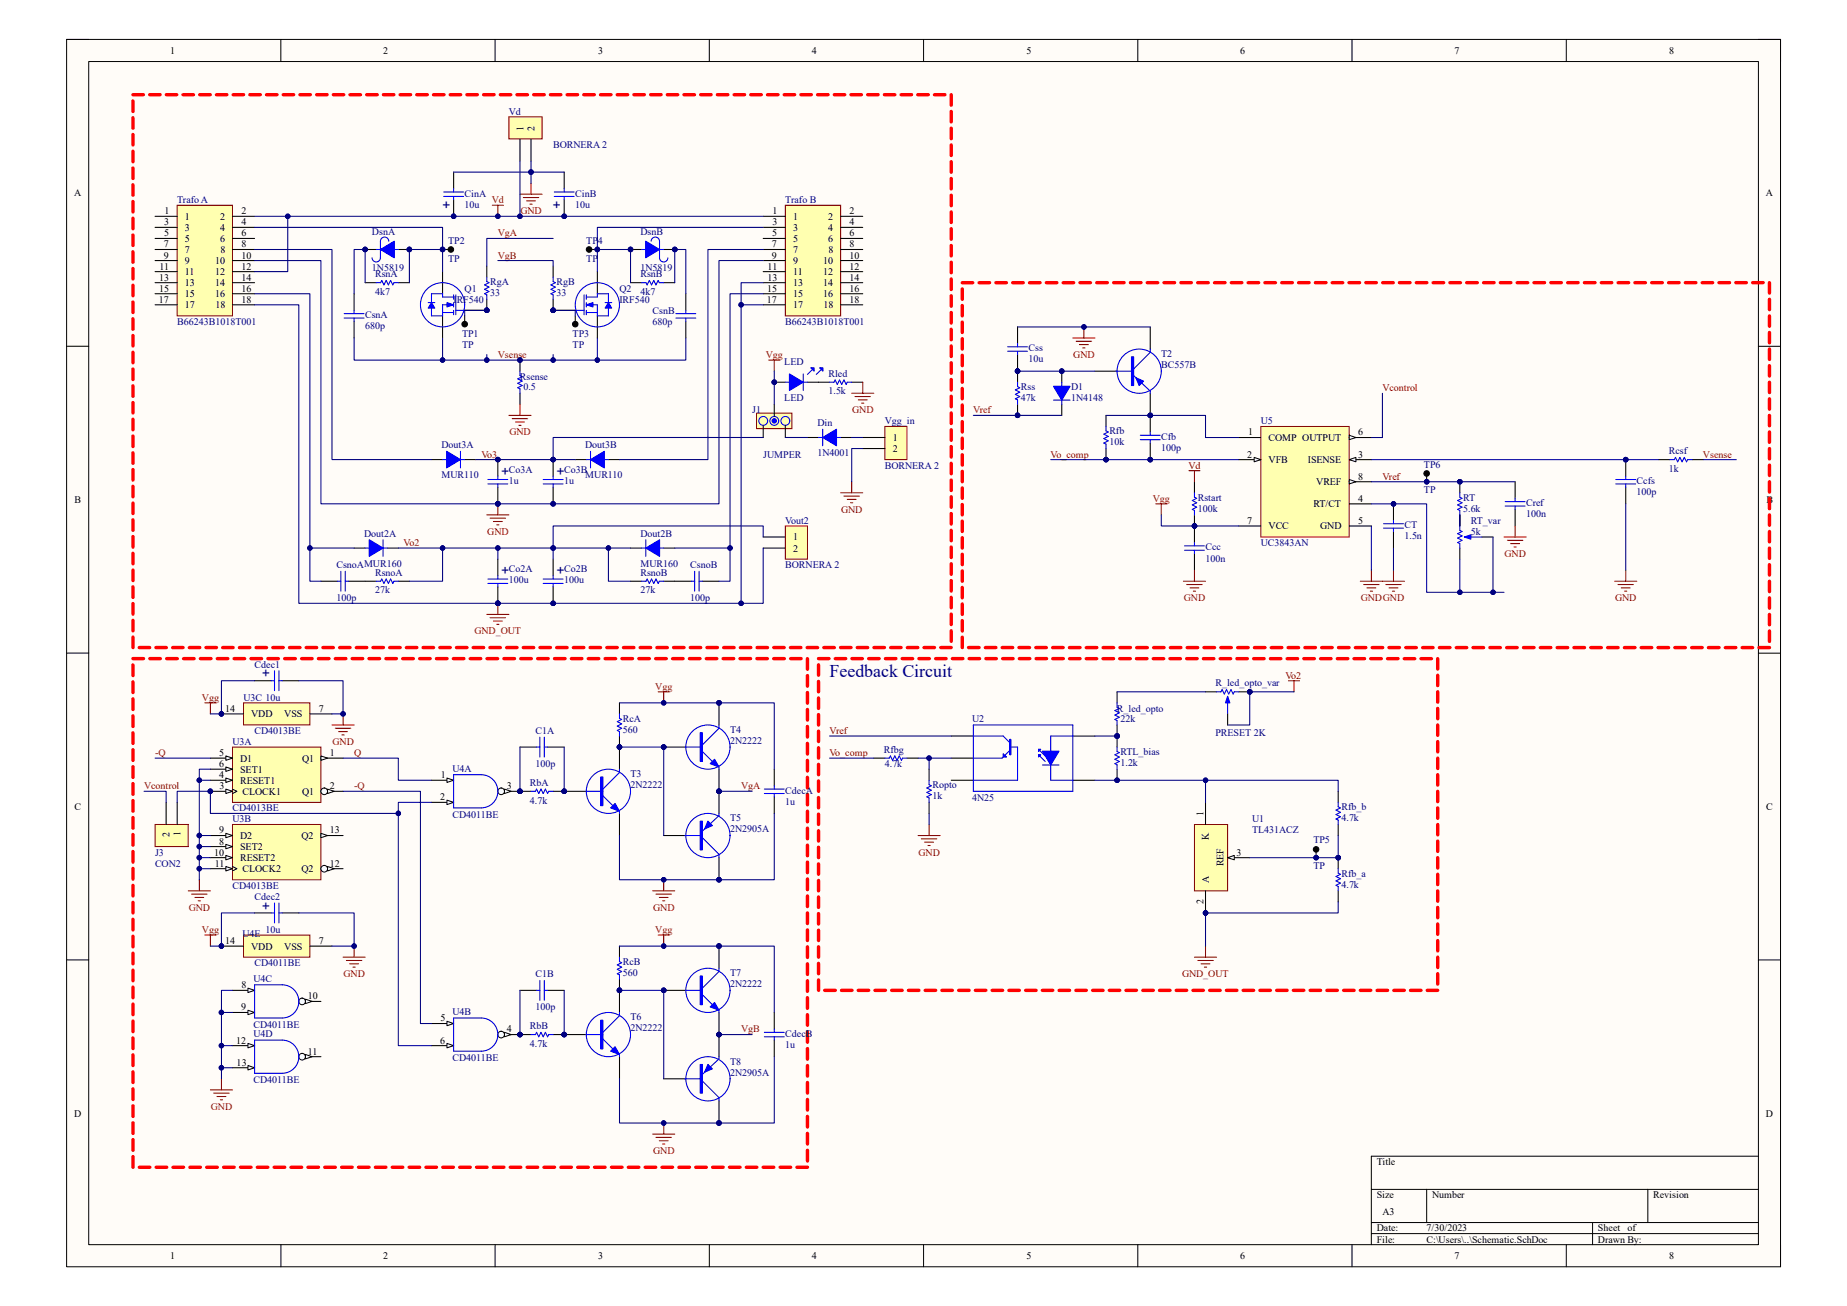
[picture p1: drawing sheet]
<svg xmlns="http://www.w3.org/2000/svg" width="297mm" height="210mm" viewBox="0 0 297 210" stroke-linecap="round" stroke-linejoin="round" font-family="sans-serif">
<defs><g id="words">
<text font-size="2.9" fill="#000080" x="133.4" y="108.8">Feedback Circuit</text>
<g font-size="2.2" fill="#000080">
<text x="72.4" y="32.1" transform="rotate(-180 72.4 32.1)">+</text>
<text x="90.2" y="32.1" transform="rotate(-180 90.2 32.1)">+</text>
<text x="80.6" y="76.5">+</text>
<text x="89.5" y="76.5">+</text>
<text x="80.6" y="92.5">+</text>
<text x="89.5" y="92.5">+</text>
<text x="43.6" y="108.9" transform="rotate(-90 43.6 108.9)">+</text>
<text x="43.6" y="146.3" transform="rotate(-90 43.6 146.3)">+</text>
</g>
<g font-size="1.6">
<text x="27.3" y="8.7">1</text>
<text x="61.6" y="8.7">2</text>
<text x="96.2" y="8.7">3</text>
<text x="130.6" y="8.7">4</text>
<text x="165.1" y="8.7">5</text>
<text x="199.4" y="8.7">6</text>
<text x="233.9" y="8.7">7</text>
<text x="268.4" y="8.7">8</text>
<text x="84.2" y="21.1" transform="rotate(-90 84.2 21.1)">1</text>
<text x="85.9" y="21.1" transform="rotate(-90 85.9 21.1)">2</text>
<text x="11.9" y="31.6">A</text>
<text x="26.5" y="34.5">1</text>
<text x="29.7" y="35.3">1</text>
<text x="35.4" y="35.3">2</text>
<text x="38.8" y="34.5">2</text>
<text x="124.2" y="34.5">1</text>
<text x="127.6" y="35.3">1</text>
<text x="133.2" y="35.3">2</text>
<text x="136.6" y="34.5">2</text>
<text x="284" y="31.6">A</text>
<text x="26.3" y="39.8">7</text>
<text x="26.3" y="41.6">9</text>
<text x="26.4" y="38">5</text>
<text x="26.4" y="36.2">3</text>
<text x="29.7" y="37.1">3</text>
<text x="29.7" y="38.9">5</text>
<text x="29.7" y="40.7">7</text>
<text x="35.4" y="37.1">4</text>
<text x="35.4" y="38.9">6</text>
<text x="35.4" y="40.7">8</text>
<text x="38.8" y="36.2">4</text>
<text x="38.8" y="38">6</text>
<text x="38.8" y="39.8">8</text>
<text x="38.8" y="41.6">10</text>
<text x="124.1" y="39.8">7</text>
<text x="124.1" y="41.6">9</text>
<text x="124.2" y="38">5</text>
<text x="124.2" y="36.2">3</text>
<text x="127.6" y="37.1">3</text>
<text x="127.6" y="38.9">5</text>
<text x="127.6" y="40.7">7</text>
<text x="133.2" y="37.1">4</text>
<text x="133.2" y="38.9">6</text>
<text x="133.2" y="40.7">8</text>
<text x="136.6" y="36.2">4</text>
<text x="136.6" y="38">6</text>
<text x="136.6" y="39.8">8</text>
<text x="136.6" y="41.6">10</text>
<text x="25.6" y="46.9">15</text>
<text x="25.6" y="45.1">13</text>
<text x="25.7" y="43.3">11</text>
<text x="29.7" y="42.5">9</text>
<text x="29.7" y="44.2">11</text>
<text x="29.7" y="46">13</text>
<text x="29.7" y="47.8">15</text>
<text x="34.6" y="42.5">10</text>
<text x="34.6" y="44.2">12</text>
<text x="34.6" y="46">14</text>
<text x="34.6" y="47.8">16</text>
<text x="38.8" y="43.3">12</text>
<text x="38.8" y="45.1">14</text>
<text x="38.8" y="46.9">16</text>
<text x="123.4" y="46.9">15</text>
<text x="123.4" y="45.1">13</text>
<text x="123.4" y="43.3">11</text>
<text x="127.6" y="42.5">9</text>
<text x="127.6" y="44.2">11</text>
<text x="127.6" y="46">13</text>
<text x="127.6" y="47.8">15</text>
<text x="132.4" y="42.5">10</text>
<text x="132.4" y="44.2">12</text>
<text x="132.4" y="46">14</text>
<text x="132.4" y="47.8">16</text>
<text x="136.6" y="43.3">12</text>
<text x="136.6" y="45.1">14</text>
<text x="136.6" y="46.9">16</text>
<text x="25.5" y="48.7">17</text>
<text x="29.7" y="49.6">17</text>
<text x="34.6" y="49.6">18</text>
<text x="38.8" y="48.7">18</text>
<text x="123.3" y="48.7">17</text>
<text x="127.6" y="49.6">17</text>
<text x="132.4" y="49.6">18</text>
<text x="136.6" y="48.7">18</text>
<text x="143.6" y="70.9">1</text>
<text x="200.7" y="70">1</text>
<text x="204" y="70.9">COMP OUTPUT</text>
<text x="218.4" y="70">6</text>
<text x="143.6" y="72.7">2</text>
<text x="200.6" y="73.6">2</text>
<text x="204" y="74.5">VFB</text>
<text x="210.3" y="74.5">ISENSE</text>
<text x="218.4" y="73.6">3</text>
<text x="218.4" y="77.1">8</text>
<text x="12" y="80.9">B</text>
<text x="211.2" y="81.6">RT/CT</text>
<text x="211.7" y="78">VREF</text>
<text x="218.4" y="80.7">4</text>
<text x="284.1" y="80.9">B</text>
<text x="127.6" y="86.9">1</text>
<text x="127.6" y="88.7">2</text>
<text x="200.6" y="84.2">7</text>
<text x="204" y="85.1">VCC</text>
<text x="212.3" y="85.1">GND</text>
<text x="218.4" y="84.2">5</text>
<text x="36.2" y="114.5">14</text>
<text x="40.4" y="115.4">VDD</text>
<text x="45.7" y="115.4">VSS</text>
<text x="51.3" y="114.5">7</text>
<text x="35.2" y="125.1">4</text>
<text x="35.2" y="123.4">6</text>
<text x="35.3" y="121.6">5</text>
<text x="38.6" y="122.5">D1</text>
<text x="38.6" y="124.2">SET1</text>
<text x="48.6" y="122.5">Q1</text>
<text x="53" y="121.6">1</text>
<text x="70.9" y="125.1">1</text>
<text x="12" y="130.3">C</text>
<text x="35.3" y="126.9">3</text>
<text x="38.6" y="126">RESET1</text>
<text x="39" y="127.8">CLOCK1</text>
<text x="48.6" y="127.8">Q1</text>
<text x="53" y="126.9">2</text>
<text x="70.8" y="128.7">2</text>
<text x="81.5" y="126.9">3</text>
<text x="193.5" y="131.1" transform="rotate(-90 193.5 131.1)">1</text>
<text x="284" y="130.3">C</text>
<text x="27.3" y="134.6" transform="rotate(-90 27.3 134.6)">2</text>
<text x="29" y="134.5" transform="rotate(-90 29 134.5)">1</text>
<text x="34.4" y="137.6">10</text>
<text x="35.2" y="134">9</text>
<text x="35.3" y="135.8">8</text>
<text x="38.6" y="136.7">SET2</text>
<text x="38.6" y="134.9">D2</text>
<text x="48.5" y="134.9">Q2</text>
<text x="53" y="134">13</text>
<text x="194.4" y="135" transform="rotate(-90 194.4 135)">K</text>
<text x="198.8" y="137.6">3</text>
<text x="34.5" y="139.4">11</text>
<text x="38.6" y="138.5">RESET2</text>
<text x="39" y="140.3">CLOCK2</text>
<text x="48.5" y="140.3">Q2</text>
<text x="53" y="139.4">12</text>
<text x="194.4" y="142" transform="rotate(-90 194.4 142)">A</text>
<text x="196.7" y="139.3" transform="rotate(-90 196.7 139.3)">REF</text>
<text x="193.5" y="145.4" transform="rotate(-90 193.5 145.4)">2</text>
<text x="36.2" y="151.8">14</text>
<text x="40.4" y="152.7">VDD</text>
<text x="45.7" y="152.7">VSS</text>
<text x="51.3" y="151.8">7</text>
<text x="38.8" y="158.9">8</text>
<text x="49.5" y="160.7">10</text>
<text x="38" y="167.8">12</text>
<text x="38.8" y="162.5">9</text>
<text x="70.8" y="167.8">6</text>
<text x="70.8" y="164.3">5</text>
<text x="81.5" y="166">4</text>
<text x="38.1" y="171.4">13</text>
<text x="49.5" y="169.6">11</text>
<text x="11.9" y="179.6">D</text>
<text x="284" y="179.6">D</text>
<text x="221.4" y="187.4">Title</text>
<text x="221.4" y="192.7">Size</text>
<text x="222.3" y="195.4">A3</text>
<text x="230.3" y="192.7">Number</text>
<text x="265.9" y="192.7">Revision</text>
<text x="27.3" y="202.5">1</text>
<text x="61.6" y="202.5">2</text>
<text x="96.2" y="202.5">3</text>
<text x="130.6" y="202.5">4</text>
<text x="165.1" y="202.5">5</text>
<text x="199.4" y="202.5">6</text>
<text x="221.4" y="198">Date:</text>
<text x="221.4" y="199.8">File:</text>
<text x="229.4" y="198">7/30/2023</text>
<text x="229.4" y="199.8">C:\Users\..\Schematic.SchDoc</text>
<text x="233.9" y="202.5">7</text>
<text x="257" y="199.8">Drawn By:</text>
<text x="257" y="198">Sheet</text>
<text x="261.7" y="198">of</text>
<text x="268.4" y="202.5">8</text>
</g>
<g font-size="1.6" fill="#000080">
<text x="81.8" y="18.5">Vd</text>
<text x="88.9" y="23.8">BORNERA 2</text>
<text x="28.5" y="32.7">Trafo A</text>
<text x="74.7" y="31.6">CinA</text>
<text x="74.7" y="33.4">10u</text>
<text x="92.5" y="31.6">CinB</text>
<text x="92.5" y="33.4">10u</text>
<text x="126.3" y="32.7">Trafo B</text>
<text x="59.8" y="37.8">DsnA</text>
<text x="72.1" y="39.2">TP2</text>
<text x="94.3" y="39.2">TP4</text>
<text x="103" y="37.8">DsnB</text>
<text x="59.8" y="43.6">1N5819</text>
<text x="60.3" y="44.6">RsnA</text>
<text x="60.3" y="47.4">4k7</text>
<text x="72.1" y="42.1">TP</text>
<text x="74.7" y="46.9">Q1</text>
<text x="78.8" y="45.8">RgA</text>
<text x="78.8" y="47.6">33</text>
<text x="89.5" y="45.8">RgB</text>
<text x="89.5" y="47.6">33</text>
<text x="94.3" y="42.1">TP</text>
<text x="99.6" y="46.9">Q2</text>
<text x="103" y="43.6">1N5819</text>
<text x="103" y="44.6">RsnB</text>
<text x="103" y="47.4">4k7</text>
<text x="28.5" y="52.2">B66243B1018T001</text>
<text x="58.7" y="51.2">CsnA</text>
<text x="58.7" y="53">680p</text>
<text x="72.9" y="48.7">IRF540</text>
<text x="99.6" y="48.7">IRF540</text>
<text x="104.9" y="50.5">CsnB</text>
<text x="104.9" y="52.2">680p</text>
<text x="126.3" y="52.2">B66243B1018T001</text>
<text x="74.3" y="54.2">TP1</text>
<text x="74.3" y="56">TP</text>
<text x="92.1" y="54.2">TP3</text>
<text x="92.1" y="56">TP</text>
<text x="126.1" y="58.6">LED</text>
<text x="165.4" y="56.5">Css</text>
<text x="165.4" y="58.3">10u</text>
<text x="186.7" y="57.4">T2</text>
<text x="186.7" y="59.2">BC557B</text>
<text x="83.6" y="61.1">Rsense</text>
<text x="84.2" y="62.7">0.5</text>
<text x="126.1" y="64.4">LED</text>
<text x="133.2" y="60.6">Rled</text>
<text x="133.2" y="63.4">1.5k</text>
<text x="164.2" y="62.7">Rss</text>
<text x="164.2" y="64.5">47k</text>
<text x="172.3" y="62.7">D1</text>
<text x="172.3" y="64.5">1N4148</text>
<text x="120.9" y="66.5">J1</text>
<text x="131.4" y="68.5">Din</text>
<text x="142.3" y="68.2">Vgg_in</text>
<text x="178.4" y="69.8">Rfb</text>
<text x="178.4" y="71.6">10k</text>
<text x="186.7" y="70.7">Cfb</text>
<text x="202.7" y="68.2">U5</text>
<text x="71" y="72.1">Dout3A</text>
<text x="71" y="76.9">MUR110</text>
<text x="81.8" y="76">Co3A</text>
<text x="81.8" y="77.8">1u</text>
<text x="90.7" y="76">Co3B</text>
<text x="90.7" y="77.8">1u</text>
<text x="94.1" y="72.1">Dout3B</text>
<text x="94.1" y="76.9">MUR110</text>
<text x="122.7" y="73.6">JUMPER</text>
<text x="131.4" y="73.3">1N4001</text>
<text x="142.3" y="75.4">BORNERA 2</text>
<text x="186.7" y="72.5">100p</text>
<text x="229" y="75.2">TP6</text>
<text x="263.2" y="77.9">Ccfs</text>
<text x="268.4" y="73">Rcsf</text>
<text x="268.4" y="75.9">1k</text>
<text x="192.6" y="80.5">Rstart</text>
<text x="192.6" y="82.3">100k</text>
<text x="229" y="79.2">TP</text>
<text x="235.3" y="80.5">RT</text>
<text x="235.3" y="82.3">5.6k</text>
<text x="245.4" y="81.4">Cref</text>
<text x="245.4" y="83.2">100n</text>
<text x="263.2" y="79.6">100p</text>
<text x="58.5" y="86.3">Dout2A</text>
<text x="103" y="86.3">Dout2B</text>
<text x="126.3" y="84.2">Vout2</text>
<text x="193.8" y="88.5">Ccc</text>
<text x="202.7" y="87.8">UC3843AN</text>
<text x="225.8" y="85">CT</text>
<text x="225.8" y="86.7">1.5n</text>
<text x="236.5" y="84.2">RT_var</text>
<text x="236.5" y="86">5k</text>
<text x="54.1" y="91.4">CsnoAMUR160</text>
<text x="60.3" y="92.6">RsnoA</text>
<text x="60.3" y="95.4">27k</text>
<text x="81.8" y="92">Co2A</text>
<text x="81.8" y="93.8">100u</text>
<text x="90.7" y="92">Co2B</text>
<text x="90.7" y="93.8">100u</text>
<text x="103" y="91.1">MUR160</text>
<text x="103" y="92.6">RsnoB</text>
<text x="103" y="95.4">27k</text>
<text x="111" y="91.4">CsnoB</text>
<text x="126.3" y="91.4">BORNERA 2</text>
<text x="193.8" y="90.3">100n</text>
<text x="54.1" y="96.7">100p</text>
<text x="111" y="96.7">100p</text>
<text x="40.9" y="107.4">Cdec1</text>
<text x="39.2" y="112.7">U3C 10u</text>
<text x="195.5" y="110.4">R_led_opto_var</text>
<text x="37.4" y="119.8">U3A</text>
<text x="40.9" y="118">CD4013BE</text>
<text x="86.1" y="118">C1A</text>
<text x="100.2" y="116.1">RcA</text>
<text x="100.2" y="117.9">560</text>
<text x="117.4" y="117.9">T4</text>
<text x="117.4" y="119.6">2N2222</text>
<text x="156.3" y="116.1">U2</text>
<text x="179.6" y="114.5">R_led_opto</text>
<text x="180.2" y="116.1">22k</text>
<text x="195.5" y="118.4">PRESET 2K</text>
<text x="72.8" y="124.1">U4A</text>
<text x="86.1" y="123.4">100p</text>
<text x="101.4" y="125">T3</text>
<text x="142.1" y="121">Rfbg</text>
<text x="142.3" y="123.4">4.7k</text>
<text x="180.2" y="121.4">RTL_bias</text>
<text x="180.2" y="123.2">1.2k</text>
<text x="37.4" y="130.5">CD4013BE</text>
<text x="72.8" y="131.5">CD4011BE</text>
<text x="85.2" y="126.4">RbA</text>
<text x="85.2" y="129.2">4.7k</text>
<text x="101.4" y="126.7">2N2222</text>
<text x="126.3" y="127.6">CdecA</text>
<text x="126.3" y="129.4">1u</text>
<text x="149.9" y="126.7">Ropto</text>
<text x="149.9" y="128.5">1k</text>
<text x="156.3" y="128.9">4N25</text>
<text x="215.7" y="130.3">Rfb_b</text>
<text x="24.9" y="137.6">J3</text>
<text x="37.4" y="132.2">U3B</text>
<text x="117.4" y="132.1">T5</text>
<text x="117.4" y="133.9">2N2905A</text>
<text x="201.3" y="132.2">U1</text>
<text x="201.3" y="134">TL431ACZ</text>
<text x="211.2" y="135.6">TP5</text>
<text x="215.7" y="132.1">4.7k</text>
<text x="24.9" y="139.4">CON2</text>
<text x="37.4" y="142.9">CD4013BE</text>
<text x="211.2" y="139.7">TP</text>
<text x="215.7" y="141">Rfb_a</text>
<text x="215.7" y="142.7">4.7k</text>
<text x="40.9" y="144.7">Cdec2</text>
<text x="39" y="150.7">U4E</text>
<text x="40.9" y="155.4">CD4011BE</text>
<text x="42.7" y="150">10u</text>
<text x="100.2" y="155.2">RcB</text>
<text x="40.8" y="157.9">U4C</text>
<text x="86.1" y="157.1">C1B</text>
<text x="100.2" y="157">560</text>
<text x="117.4" y="157">T7</text>
<text x="117.4" y="158.7">2N2222</text>
<text x="40.8" y="165.3">CD4011BE</text>
<text x="40.8" y="166.8">U4D</text>
<text x="72.8" y="163.2">U4B</text>
<text x="85.2" y="165.5">RbB</text>
<text x="86.1" y="162.5">100p</text>
<text x="101.4" y="164.1">T6</text>
<text x="101.4" y="165.9">2N2222</text>
<text x="126.3" y="166.8">CdecB</text>
<text x="72.8" y="170.6">CD4011BE</text>
<text x="85.2" y="168.4">4.7k</text>
<text x="117.4" y="171.2">T8</text>
<text x="117.4" y="173">2N2905A</text>
<text x="126.3" y="168.5">1u</text>
<text x="40.8" y="174.2">CD4011BE</text>
</g>
<g font-size="1.6" fill="#800000">
<text x="79.1" y="32.7">Vd</text>
<text x="83.7" y="34.5">GND</text>
<text x="80.1" y="38">VgA</text>
<text x="80.1" y="41.6">VgB</text>
<text x="80.1" y="57.6">Vsense</text>
<text x="123.1" y="57.6">Vgg</text>
<text x="172.6" y="57.6">GND</text>
<text x="222.3" y="62.9">Vcontrol</text>
<text x="81.9" y="70">GND</text>
<text x="137" y="66.5">GND</text>
<text x="156.5" y="66.5">Vref</text>
<text x="77.4" y="73.6">Vo3</text>
<text x="169" y="73.6">Vo_comp</text>
<text x="191.1" y="75.4">Vd</text>
<text x="222.3" y="77.1">Vref</text>
<text x="273.9" y="73.6">Vsense</text>
<text x="135.3" y="82.5">GND</text>
<text x="185.4" y="80.7">Vgg</text>
<text x="64.9" y="87.8">Vo2</text>
<text x="78.4" y="86">GND</text>
<text x="241.9" y="89.6">GND</text>
<text x="190.4" y="96.7">GND</text>
<text x="218.8" y="96.7">GNDGND</text>
<text x="259.7" y="96.7">GND</text>
<text x="76.3" y="102">GND_OUT</text>
<text x="32.5" y="112.7">Vgg</text>
<text x="105.4" y="110.9">Vgg</text>
<text x="206.7" y="109.1">Vo2</text>
<text x="53.5" y="119.8">GND</text>
<text x="133.4" y="118">Vref</text>
<text x="24.9" y="121.6">-Q</text>
<text x="56.9" y="121.6">Q</text>
<text x="133.4" y="121.6">Vo_comp</text>
<text x="23.2" y="126.9">Vcontrol</text>
<text x="56.9" y="126.9">-Q</text>
<text x="119.2" y="126.9">VgA</text>
<text x="147.7" y="137.6">GND</text>
<text x="30.4" y="146.5">GND</text>
<text x="105" y="146.5">GND</text>
<text x="32.5" y="150">Vgg</text>
<text x="105.4" y="150">Vgg</text>
<text x="55.2" y="157.1">GND</text>
<text x="190.1" y="157.1">GND_OUT</text>
<text x="119.2" y="166">VgB</text>
<text x="33.9" y="178.5">GND</text>
<text x="105" y="185.6">GND</text>
</g>
</g></defs>
<path d="M10.7 6.3h275.6v197.4h-275.6z" fill-rule="evenodd" fill="#fffcf8"/>
<path d="M10.7 6.3h275.6v197.4h-275.6z" fill="none" stroke="#000" stroke-width=".16"/>
<path d="M14.3 9.9h268.5v190.3h-268.5z" fill-rule="evenodd" fill="#fffcf8"/>
<g fill="none" stroke="#000" stroke-width=".16">
<path d="M10.7 6.3h3.6M14.3 9.9h268.5v190.3h-268.5zM45.2 6.3v3.6M79.6 6.3v3.6M114.1 6.3v3.6M148.5 6.3v3.6M183 6.3v3.6M217.4 6.3v3.6M251.9 6.3v3.6M282.8 6.3h3.5v3.6M10.7 55.7h3.6M282.8 55.7h3.5"/>
<path d="M10.7 105h3.6M282.8 105h3.5M10.7 154.4h3.6M282.8 154.4h3.5M220.5 191.3h62.3M220.5 196.6h62.3M220.5 198.4h62.3M229.4 191.3v5.3M256.1 196.6v3.6M265 191.3v5.3M282.8 185.9h-62.3v14.3M45.2 200.2v3.5"/>
<path d="M79.6 200.2v3.5M114.1 200.2v3.5M148.5 200.2v3.5M183 200.2v3.5M217.4 200.2v3.5M251.9 200.2v3.5M286.3 200.2v3.5"/>
</g>
<path d="M153 118.4h3.5M172.5 118.4h3.6M153 121.9h3.5M172.5 125.5h3.6" fill="none" stroke="#000" stroke-width=".17"/>
<path d="M156.5 118.4h4.8l1.1 1M156.5 116.6h16M169 118.4h3.5M156.5 127.2h16M162.4 120.7l-1.3 1.2h-4.6M167 121.4l1.1 1M167 120.5l1.1 1.1M169 125.5h3.5" fill="none" stroke="#00f" stroke-width=".17"/>
<path d="M167 120.5h.4l-.4 .4z" fill="#00f"/>
<path d="M167 120.5h.4l-.4 .4z" fill="none" stroke="#00f" stroke-width=".17"/>
<path d="M167 121.4h.4l-.4 .3z" fill="#00f"/>
<path d="M162.4 118.9h.2v2.5h-.2zM162.5 118.9v2.5M167 121.4h.4l-.4 .3z" fill="none" stroke="#00f" stroke-width=".17"/>
<path d="M161.3 121.2l.6 .5h-.6z" fill="#00f"/>
<path d="M161.3 121.2l.6 .5h-.6zM167.6 123h2.7" fill="none" stroke="#00f" stroke-width=".17"/>
<path d="M167.6 120.8h2.7l-1.3 2.2z" fill="#00f"/>
<path d="M156.5 116.6v10.6M169 118.4v2.4M172.5 116.6v10.6M162.6 120.1h1v5.4h-7.1M167.6 120.8h2.7l-1.3 2.2zM169 121.9v3.6" fill="none" stroke="#00f" stroke-width=".17"/>
<path d="M153 125.5h3.5" fill="none" stroke="#000" stroke-width=".17"/>
<circle cx="179.6" cy="118.4" r=".35" fill="#000080"/>
<circle cx="179.6" cy="118.4" r=".35" fill="none" stroke="#000080" stroke-width=".16"/>
<path d="M179.6 111.3v1.7M179.6 116.6v1.8" fill="none" stroke="#000" stroke-width=".17"/>
<circle cx="179.6" cy="118.4" r=".35" fill="#000080"/>
<circle cx="179.6" cy="118.4" r=".35" fill="none" stroke="#000080" stroke-width=".16"/>
<path d="M179.6 113v.7l.4 .2-.7 .4 .7 .3-.7 .4 .7 .3-.7 .4 .3 .2v.7" fill="none" stroke="#00f" stroke-width=".17"/>
<circle cx="193.9" cy="146.8" r=".35" fill="#000080"/>
<circle cx="193.9" cy="146.8" r=".35" fill="none" stroke="#000080" stroke-width=".16"/>
<path d="M192.1 132.6h5.3v10.7h-5.3z" fill-rule="evenodd" fill="#ffffb0"/>
<path d="M192.1 132.6h5.3v10.7h-5.3z" fill="none" stroke="#800000" stroke-width=".16"/>
<path d="M197.4 137.9h3.6" fill="none" stroke="#000" stroke-width=".17"/>
<path d="M197.4 137.9l1.1-.3v.7z" fill="#f8fcff"/>
<path d="M197.4 137.9l1.1-.3v.7z" fill="none" stroke="#000" stroke-width=".16"/>
<path d="M193.9 143.3v3.5" fill="none" stroke="#000" stroke-width=".17"/>
<circle cx="193.9" cy="146.8" r=".35" fill="#000080"/>
<circle cx="193.9" cy="146.8" r=".35" fill="none" stroke="#000080" stroke-width=".16"/>
<path d="M193.9 129v3.6" fill="none" stroke="#000" stroke-width=".17"/>
<circle cx="179.6" cy="118.4" r=".35" fill="#000080"/>
<circle cx="179.6" cy="118.4" r=".35" fill="none" stroke="#000080" stroke-width=".16"/>
<circle cx="179.6" cy="125.5" r=".35" fill="#000080"/>
<circle cx="179.6" cy="125.5" r=".35" fill="none" stroke="#000080" stroke-width=".16"/>
<path d="M179.6 118.4v1.7" fill="none" stroke="#000" stroke-width=".17"/>
<circle cx="179.6" cy="118.4" r=".35" fill="#000080"/>
<circle cx="179.6" cy="118.4" r=".35" fill="none" stroke="#000080" stroke-width=".16"/>
<path d="M179.6 123.7v1.8" fill="none" stroke="#000" stroke-width=".17"/>
<circle cx="179.6" cy="125.5" r=".35" fill="#000080"/>
<circle cx="179.6" cy="125.5" r=".35" fill="none" stroke="#000080" stroke-width=".16"/>
<path d="M179.6 120.1v.8l.4 .1-.7 .4 .7 .3-.7 .4 .7 .3-.7 .4 .3 .2v.7M215.2 129v.7l.4 .2-.8 .4 .8 .3-.8 .4 .8 .3-.8 .4 .4 .2v.7" fill="none" stroke="#00f" stroke-width=".17"/>
<path d="M215.2 127.3v1.7M215.2 132.6v1.8" fill="none" stroke="#000" stroke-width=".17"/>
<circle cx="215.2" cy="137.9" r=".35" fill="#000080"/>
<circle cx="215.2" cy="137.9" r=".35" fill="none" stroke="#000080" stroke-width=".16"/>
<path d="M215.2 137.9v1.8" fill="none" stroke="#000" stroke-width=".17"/>
<circle cx="215.2" cy="137.9" r=".35" fill="#000080"/>
<circle cx="215.2" cy="137.9" r=".35" fill="none" stroke="#000080" stroke-width=".16"/>
<path d="M140.5 121.9h1.8M145.8 121.9h1.8M149.4 123.7v1.8M149.4 129v1.8M215.2 143.3v1.7" fill="none" stroke="#000" stroke-width=".17"/>
<path d="M142.3 121.9h.7l.2-.3 .3 .7 .4-.7 .3 .7 .4-.7 .4 .7 .1-.4h.7M149.4 125.5v.7l.4 .2-.8 .3 .8 .4-.8 .3 .8 .4-.8 .3 .4 .2v.7M215.2 139.7v.7l.4 .2-.8 .3 .8 .4-.8 .4 .8 .3-.8 .4 .4 .1v.8" fill="none" stroke="#00f" stroke-width=".17"/>
<path d="M207.2 109.5h1.8M208.1 109.5v1.8M147.6 134.4h3.6M148.2 134.9h2.4M148.7 135.4h1.4M149.2 136h.4M149.4 132.6v1.8M192.1 153.9h3.5M192.6 154.5h2.5M193.1 155h1.5M193.7 155.5h.3M193.9 152.1v1.8" fill="none" stroke="#800000" stroke-width=".17"/>
<g fill="none" stroke="#f00" stroke-width=".55">
<path d="M131.6 106.9v1.7M131.6 109.6v1.6M131.6 112.2v1.7M131.6 114.9v1.7M131.6 117.6v1.6M131.6 105.9h1.7M134.3 105.9h1.7M137 105.9h1.7M139.7 105.9h1.7M142.4 105.9h1.7M145.1 105.9h1.7M147.8 105.9h1.7"/>
<path d="M150.5 105.9h1.6M153.2 105.9h1.6M155.8 105.9h1.7M158.5 105.9h1.7M161.2 105.9h1.7M163.9 105.9h1.7M166.6 105.9h1.7M169.3 105.9h1.7M172 105.9h1.7M174.7 105.9h1.7M177.4 105.9h1.7M180.1 105.9h1.6"/>
<path d="M182.8 105.9h1.6M185.5 105.9h1.6M188.1 105.9h1.7M190.8 105.9h1.7M193.5 105.9h1.7M196.2 105.9h1.7M198.9 105.9h1.7M201.6 105.9h1.7M204.3 105.9h1.7M207 105.9h1.7M209.7 105.9h1.6M212.4 105.9h1.6"/>
<path d="M215.1 105.9h1.6M217.7 105.9h1.7M220.4 105.9h1.7M223.1 105.9h1.7M225.8 105.9h1.7M228.5 105.9h1.7M231.2 105.9v1.7M231.2 108.6v1.6M231.2 111.3v1.6M231.2 113.9v1.7M231.2 116.6v1.6M231.2 119.3v1.6"/>
<path d="M131.6 120.2v1.7M131.6 122.9v1.7M131.6 125.6v1.6M131.6 128.2v1.7M131.6 130.9v1.7M131.6 133.6v1.6M131.6 136.2v1.7M131.6 138.9v1.7M231.2 121.9v1.7M231.2 124.6v1.6M231.2 127.3v1.6M231.2 129.9v1.7"/>
<path d="M231.2 132.6v1.6M231.2 135.3v1.6M231.2 137.9v1.7M131.6 141.6v1.7M131.6 144.3v1.6M131.6 146.9v1.7M131.6 149.6v1.7M131.6 152.3v1.6M131.6 154.9v1.7M131.6 157.6v1.7M132.6 159.3h1.7M135.3 159.3h1.7"/>
<path d="M138 159.3h1.7M140.7 159.3h1.7M143.4 159.3h1.7M146.1 159.3h1.7M148.8 159.3h1.7M151.5 159.3h1.7M154.2 159.3h1.6M156.9 159.3h1.6M159.5 159.3h1.7M162.2 159.3h1.7M164.9 159.3h1.7M167.6 159.3h1.7"/>
<path d="M170.3 159.3h1.7M173 159.3h1.7M175.7 159.3h1.7M178.4 159.3h1.7M181.1 159.3h1.7M183.8 159.3h1.7M186.5 159.3h1.6M189.1 159.3h1.7M191.8 159.3h1.7M194.5 159.3h1.7M197.2 159.3h1.7M199.9 159.3h1.7"/>
<path d="M202.6 159.3h1.7M205.3 159.3h1.7M208 159.3h1.7M210.7 159.3h1.7M213.4 159.3h1.7M216.1 159.3h1.6M218.7 159.3h1.7M221.4 159.3h1.7M224.1 159.3h1.7M226.8 159.3h1.7M229.5 159.3h1.7M231.2 140.6v1.7"/>
<path d="M231.2 143.3v1.6M231.2 145.9v1.7M231.2 148.6v1.7M231.2 151.3v1.6M231.2 153.9v1.7M231.2 156.6v1.7"/>
</g>
<path d="M202.7 68.6h14.3v17.8h-14.3z" fill-rule="evenodd" fill="#ffffb0"/>
<path d="M202.7 68.6h14.3v17.8h-14.3z" fill="none" stroke="#800000" stroke-width=".16"/>
<path d="M199.2 70.4h3.5M199.2 73.9h3.5" fill="none" stroke="#000" stroke-width=".17"/>
<path d="M201.7 73.6l1 .3-1 .4z" fill="#f8fcff"/>
<path d="M201.7 73.6l1 .3-1 .4z" fill="none" stroke="#000" stroke-width=".16"/>
<path d="M217 73.9h3.5" fill="none" stroke="#000" stroke-width=".17"/>
<path d="M217 73.9l1-.3v.7z" fill="#f8fcff"/>
<path d="M217 73.9l1-.3v.7z" fill="none" stroke="#000" stroke-width=".16"/>
<path d="M217 70.4h3.5M217 81h3.5M217 84.6h3.5" fill="none" stroke="#000" stroke-width=".17"/>
<path d="M217 70l1 .4-1 .3z" fill="#f8fcff"/>
<path d="M217 70l1 .4-1 .3z" fill="none" stroke="#000" stroke-width=".16"/>
<path d="M217 77.5h3.5M199.2 84.6h3.5" fill="none" stroke="#000" stroke-width=".17"/>
<path d="M217 77.1l1 .4-1 .3z" fill="#f8fcff"/>
<path d="M217 77.1l1 .4-1 .3z" fill="none" stroke="#000" stroke-width=".16"/>
<circle cx="192.1" cy="84.6" r=".35" fill="#000080"/>
<circle cx="192.1" cy="84.6" r=".35" fill="none" stroke="#000080" stroke-width=".16"/>
<path d="M192.1 84.6v2.6M192.1 89v2.7" fill="none" stroke="#000" stroke-width=".17"/>
<circle cx="192.1" cy="84.6" r=".35" fill="#000080"/>
<circle cx="192.1" cy="84.6" r=".35" fill="none" stroke="#000080" stroke-width=".16"/>
<path d="M190.5 87.8h3.2M190.5 88.5h3.2M192.1 87.2v.6M192.1 88.5v.5" fill="none" stroke="#00f" stroke-width=".17"/>
<circle cx="192.1" cy="84.6" r=".35" fill="#000080"/>
<circle cx="192.1" cy="84.6" r=".35" fill="none" stroke="#000080" stroke-width=".16"/>
<path d="M192.1 77.5v1.7M192.1 82.8v1.8" fill="none" stroke="#000" stroke-width=".17"/>
<circle cx="192.1" cy="84.6" r=".35" fill="#000080"/>
<circle cx="192.1" cy="84.6" r=".35" fill="none" stroke="#000080" stroke-width=".16"/>
<path d="M192.1 79.2v.8l.3 .1-.7 .4 .7 .3-.7 .4 .7 .4-.7 .3 .4 .2v.7" fill="none" stroke="#00f" stroke-width=".17"/>
<circle cx="261.4" cy="73.9" r=".35" fill="#000080"/>
<circle cx="261.4" cy="73.9" r=".35" fill="none" stroke="#000080" stroke-width=".16"/>
<path d="M261.4 73.9v2.7M261.4 78.4v2.6" fill="none" stroke="#000" stroke-width=".17"/>
<circle cx="261.4" cy="73.9" r=".35" fill="#000080"/>
<circle cx="261.4" cy="73.9" r=".35" fill="none" stroke="#000080" stroke-width=".16"/>
<path d="M259.8 77.1h3.2M259.8 77.8h3.2M261.4 76.6v.5M261.4 77.8v.6M268.5 73.9h.8l.1-.3 .4 .7 .3-.7 .4 .7 .3-.7 .4 .7 .2-.4h.7M236.5 86.4h1.8" fill="none" stroke="#00f" stroke-width=".17"/>
<path d="M266.8 73.9h1.7M272.1 73.9h1.8" fill="none" stroke="#000" stroke-width=".17"/>
<path d="M235.5 86.4l1-.4v.7z" fill="#00f"/>
<path d="M234.7 84.6v.7l.4 .2-.7 .3 .7 .4-.7 .3 .7 .4-.7 .3 .3 .2v.7M235.5 86.4l1-.4v.7z" fill="none" stroke="#00f" stroke-width=".17"/>
<path d="M234.7 82.8v1.8M234.7 88.1v1.8M238.3 86.4h1.8" fill="none" stroke="#000" stroke-width=".17"/>
<circle cx="234.8" cy="77.5" r=".35" fill="#000080"/>
<circle cx="234.8" cy="77.5" r=".35" fill="none" stroke="#000080" stroke-width=".16"/>
<path d="M234.7 77.5v1.7" fill="none" stroke="#000" stroke-width=".17"/>
<circle cx="234.8" cy="77.5" r=".35" fill="#000080"/>
<circle cx="234.8" cy="77.5" r=".35" fill="none" stroke="#000080" stroke-width=".16"/>
<path d="M243.6 77.5v2.6M234.7 82.8v1.8M243.6 81.9v2.7" fill="none" stroke="#000" stroke-width=".17"/>
<path d="M234.7 79.2v.8l.4 .1-.7 .4 .7 .3-.7 .4 .7 .4-.7 .3 .3 .2v.7M242 80.7h3.2M242 81.4h3.2M243.6 80.1v.6M243.6 81.4v.5" fill="none" stroke="#00f" stroke-width=".17"/>
<circle cx="224.1" cy="81" r=".35" fill="#000080"/>
<circle cx="224.1" cy="81" r=".35" fill="none" stroke="#000080" stroke-width=".16"/>
<path d="M224.1 81v2.7M224.1 85.5v2.6" fill="none" stroke="#000" stroke-width=".17"/>
<circle cx="224.1" cy="81" r=".35" fill="#000080"/>
<circle cx="224.1" cy="81" r=".35" fill="none" stroke="#000080" stroke-width=".16"/>
<path d="M222.5 84.2h3.2M222.5 84.9h3.2M224.1 83.7v.5M224.1 84.9v.6" fill="none" stroke="#00f" stroke-width=".17"/>
<g fill="none" stroke="#800000" stroke-width=".17">
<path d="M191.2 75.7h1.8M192.1 75.7v1.8M190.3 93.5h3.6M190.8 94h2.5M191.4 94.5h1.4M191.9 95.1h.4M192.1 91.7v1.8M218.7 93.5h7.2M219.3 94h2.5M219.8 94.5h1.4M220.4 95.1h.3M220.5 91.7v1.8"/>
<path d="M222.8 94h2.5M223.4 94.5h1.4M223.9 95.1h.4M224.1 91.7v1.8M241.9 86.4h3.5M242.4 86.9h2.5M242.9 87.4h1.5M243.5 88h.3M243.6 84.6v1.8M259.7 93.5h3.5M260.2 94h2.5M260.7 94.5h1.4"/>
<path d="M261.2 95.1h.4M261.4 91.7v1.8"/>
</g>
<circle cx="177.9" cy="73.9" r=".35" fill="#000080"/>
<circle cx="177.9" cy="73.9" r=".35" fill="none" stroke="#000080" stroke-width=".16"/>
<path d="M177.9 66.8v1.8M177.9 72.1v1.8" fill="none" stroke="#000" stroke-width=".17"/>
<circle cx="177.9" cy="73.9" r=".35" fill="#000080"/>
<circle cx="177.9" cy="73.9" r=".35" fill="none" stroke="#000080" stroke-width=".16"/>
<path d="M177.9 68.6v.7l.3 .2-.7 .3 .7 .4-.7 .3 .7 .4-.7 .3 .4 .2v.7" fill="none" stroke="#00f" stroke-width=".17"/>
<circle cx="185" cy="73.9" r=".35" fill="#000080"/>
<circle cx="185" cy="73.9" r=".35" fill="none" stroke="#000080" stroke-width=".16"/>
<circle cx="185" cy="66.8" r=".35" fill="#000080"/>
<circle cx="185" cy="66.8" r=".35" fill="none" stroke="#000080" stroke-width=".16"/>
<path d="M185 71.2v2.7" fill="none" stroke="#000" stroke-width=".17"/>
<circle cx="185" cy="73.9" r=".35" fill="#000080"/>
<circle cx="185" cy="73.9" r=".35" fill="none" stroke="#000080" stroke-width=".16"/>
<path d="M185 66.8v2.7" fill="none" stroke="#000" stroke-width=".17"/>
<circle cx="185" cy="66.8" r=".35" fill="#000080"/>
<circle cx="185" cy="66.8" r=".35" fill="none" stroke="#000080" stroke-width=".16"/>
<path d="M183.4 70h3.2M183.4 70.7h3.2M185 69.5v.5M185 70.7v.5" fill="none" stroke="#00f" stroke-width=".17"/>
<circle cx="185" cy="66.8" r=".35" fill="#000080"/>
<circle cx="185" cy="66.8" r=".35" fill="none" stroke="#000080" stroke-width=".16"/>
<path d="M185 63.2v3.6" fill="none" stroke="#000" stroke-width=".17"/>
<circle cx="185" cy="66.8" r=".35" fill="#000080"/>
<circle cx="185" cy="66.8" r=".35" fill="none" stroke="#000080" stroke-width=".16"/>
<path d="M176.1 59.7h3.5M185 52.6v3.5" fill="none" stroke="#000" stroke-width=".17"/>
<g fill="none" stroke="#00f" stroke-width=".17">
<path d="M181.9 57.4h.4v4.6h-.4z"/>
<circle cx="183.2" cy="59.7" r="3.6"/>
</g>
<path d="M182.1 57.4v4.6" fill="none" stroke="#00f" stroke-width=".35"/>
<path d="M182.7 60.7l1.2 .6-.7 .7z" fill="#00f"/>
<path d="M179.5 59.7h2.4M185 56.1v.6l-2.7 2.6M182.3 60.4l2.7 2.5v.3M182.7 60.7l1.2 .6-.7 .7z" fill="none" stroke="#00f" stroke-width=".17"/>
<circle cx="170.7" cy="59.7" r=".35" fill="#000080"/>
<circle cx="170.7" cy="59.7" r=".35" fill="none" stroke="#000080" stroke-width=".16"/>
<path d="M170.7 59.7v1.8" fill="none" stroke="#000" stroke-width=".17"/>
<circle cx="170.7" cy="59.7" r=".35" fill="#000080"/>
<circle cx="170.7" cy="59.7" r=".35" fill="none" stroke="#000080" stroke-width=".16"/>
<path d="M170.7 65v1.8" fill="none" stroke="#000" stroke-width=".17"/>
<path d="M169.4 64.3h2.7" fill="none" stroke="#00f" stroke-width=".17"/>
<path d="M169.4 62.1h2.7l-1.4 2.2z" fill="#00f"/>
<path d="M169.4 62.1h2.7l-1.4 2.2zM170.7 61.5v.6M170.7 64.3v.7" fill="none" stroke="#00f" stroke-width=".17"/>
<circle cx="163.6" cy="59.7" r=".35" fill="#000080"/>
<circle cx="163.6" cy="59.7" r=".35" fill="none" stroke="#000080" stroke-width=".16"/>
<path d="M163.6 52.6v2.6M163.6 57v2.7" fill="none" stroke="#000" stroke-width=".17"/>
<circle cx="163.6" cy="59.7" r=".35" fill="#000080"/>
<circle cx="163.6" cy="59.7" r=".35" fill="none" stroke="#000080" stroke-width=".16"/>
<path d="M162 56.5h3.2M162 55.8h3.2M163.6 55.2v.6M163.6 56.5v.5" fill="none" stroke="#00f" stroke-width=".17"/>
<circle cx="163.6" cy="66.8" r=".35" fill="#000080"/>
<circle cx="163.6" cy="66.8" r=".35" fill="none" stroke="#000080" stroke-width=".16"/>
<circle cx="163.6" cy="59.7" r=".35" fill="#000080"/>
<circle cx="163.6" cy="59.7" r=".35" fill="none" stroke="#000080" stroke-width=".16"/>
<path d="M163.6 65v1.8" fill="none" stroke="#000" stroke-width=".17"/>
<circle cx="163.6" cy="66.8" r=".35" fill="#000080"/>
<circle cx="163.6" cy="66.8" r=".35" fill="none" stroke="#000080" stroke-width=".16"/>
<path d="M163.6 59.7v1.8" fill="none" stroke="#000" stroke-width=".17"/>
<circle cx="163.6" cy="59.7" r=".35" fill="#000080"/>
<circle cx="163.6" cy="59.7" r=".35" fill="none" stroke="#000080" stroke-width=".16"/>
<path d="M163.6 61.5v.7l.4 .2-.7 .3 .7 .4-.7 .3 .7 .4-.7 .3 .3 .2v.7" fill="none" stroke="#00f" stroke-width=".17"/>
<path d="M172.5 54.4h3.6M173.1 54.9h2.4M173.6 55.4h1.4M174.1 56h.4M174.3 52.6v1.8" fill="none" stroke="#800000" stroke-width=".17"/>
<circle cx="174.3" cy="52.6" r=".35" fill="#000080"/>
<circle cx="174.3" cy="52.6" r=".35" fill="none" stroke="#000080" stroke-width=".16"/>
<g fill="none" stroke="#f00" stroke-width=".55">
<path d="M154.7 46.5v1.6M154.7 49.1v1.7M154.7 51.8v1.7M154.7 54.5v1.6M154.7 57.1v1.7M154.7 59.8v1.7M154.7 45.5h1.7M157.4 45.5h1.7M160.1 45.5h1.7M162.9 45.5h1.6M165.6 45.5h1.6M168.3 45.5h1.6"/>
<path d="M171 45.5h1.7M173.7 45.5h1.7M176.4 45.5h1.7M179.1 45.5h1.7M181.8 45.5h1.7M184.5 45.5h1.7M187.2 45.5h1.7M189.9 45.5h1.7M192.6 45.5h1.7M195.3 45.5h1.7M198 45.5h1.7M200.7 45.5h1.7"/>
<path d="M203.4 45.5h1.7M206.1 45.5h1.7M208.8 45.5h1.7M211.5 45.5h1.7M214.2 45.5h1.7M216.9 45.5h1.7M219.6 45.5h1.7M222.3 45.5h1.7M225 45.5h1.7M227.8 45.5h1.6M230.5 45.5h1.6M233.2 45.5h1.7"/>
<path d="M235.9 45.5h1.7M238.6 45.5h1.7M241.3 45.5h1.7M244 45.5h1.7M246.7 45.5h1.7M249.4 45.5h1.7M252.1 45.5h1.7M254.8 45.5h1.7M257.5 45.5h1.7M260.2 45.5h1.7M262.9 45.5h1.7M265.6 45.5h1.7"/>
<path d="M268.3 45.5h1.7M271 45.5h1.7M273.7 45.5h1.7M276.4 45.5h1.7M279.1 45.5h1.7M281.8 45.5h1.7M284.5 45.5v1.6M284.5 48.1v1.7M284.5 50.8v1.7M284.5 53.5v1.6M284.5 56.1v1.7M284.5 58.8v1.7"/>
<path d="M154.7 62.5v1.6M154.7 65.1v1.7M154.7 67.8v1.7M154.7 70.5v1.6M154.7 73.1v1.7M154.7 75.8v1.7M154.7 78.5v1.6M284.5 61.5v1.6M284.5 64.1v1.7M284.5 66.8v1.7M284.5 69.5v1.6M284.5 72.1v1.7"/>
<path d="M284.5 74.8v1.7M284.5 77.5v1.6M154.7 81.1v1.7M154.7 83.8v1.7M154.7 86.5v1.6M154.7 89.1v1.7M154.7 91.8v1.7M154.7 94.5v1.6M154.7 97.1v1.7M154.7 99.8v1.7M284.5 80.1v1.7M284.5 82.8v1.7"/>
<path d="M284.5 85.5v1.6M284.5 88.1v1.7M284.5 90.8v1.7M284.5 93.5v1.6M284.5 96.1v1.7M284.5 98.8v1.7M154.7 102.5v1.6M155.7 104.1h1.7M158.5 104.1h1.6M161.2 104.1h1.7M163.9 104.1h1.7M166.6 104.1h1.7"/>
<path d="M169.3 104.1h1.7M172 104.1h1.7M174.7 104.1h1.7M177.4 104.1h1.7M180.1 104.1h1.7M182.8 104.1h1.7M185.5 104.1h1.7M188.2 104.1h1.7M190.9 104.1h1.7M193.6 104.1h1.7M196.3 104.1h1.7M199 104.1h1.7"/>
<path d="M201.7 104.1h1.7M204.4 104.1h1.7M207.1 104.1h1.7M209.8 104.1h1.7M212.5 104.1h1.7M215.2 104.1h1.7M218 104.1h1.6M220.7 104.1h1.6M223.4 104.1h1.6M226.1 104.1h1.7M228.8 104.1h1.7M231.5 104.1h1.7"/>
<path d="M234.2 104.1h1.7M236.9 104.1h1.7M239.6 104.1h1.7M242.3 104.1h1.7M245 104.1h1.7M247.7 104.1h1.7M250.4 104.1h1.7M253.1 104.1h1.7M255.8 104.1h1.7M258.5 104.1h1.7M261.2 104.1h1.7M263.9 104.1h1.7"/>
<path d="M266.6 104.1h1.7M269.3 104.1h1.7M272 104.1h1.7M274.7 104.1h1.7M277.4 104.1h1.7M280.1 104.1h1.7M282.9 104.1h1.6M284.5 101.5v1.6"/>
</g>
<circle cx="33.8" cy="127.2" r=".35" fill="#000080"/>
<circle cx="33.8" cy="127.2" r=".35" fill="none" stroke="#000080" stroke-width=".16"/>
<path d="M37.4 120.1h14.2v8.9h-14.2z" fill-rule="evenodd" fill="#ffffb0"/>
<path d="M37.4 120.1h14.2v8.9h-14.2z" fill="none" stroke="#800000" stroke-width=".16"/>
<path d="M51.6 121.9h3.6" fill="none" stroke="#000" stroke-width=".17"/>
<path d="M51.6 121.6l1.1 .3-1.1 .4z" fill="#f8fcff"/>
<path d="M51.6 121.6l1.1 .3-1.1 .4z" fill="none" stroke="#000" stroke-width=".16"/>
<path d="M51.6 127.2h3.6" fill="none" stroke="#000" stroke-width=".17"/>
<circle cx="52.1" cy="127.2" r=".53" fill="#f8fcff"/>
<circle cx="52.1" cy="127.2" r=".53" fill="none" stroke="#000" stroke-width=".16"/>
<path d="M52.7 126.9l1 .3-1 .4z" fill="#f8fcff"/>
<path d="M52.7 126.9l1 .3-1 .4z" fill="none" stroke="#000" stroke-width=".16"/>
<path d="M33.8 127.2h3.6" fill="none" stroke="#000" stroke-width=".17"/>
<path d="M36.3 126.9l1.1 .3-1.1 .4z" fill="#f8fcff"/>
<path d="M36.3 126.9l1.1 .3-1.1 .4z" fill="none" stroke="#000" stroke-width=".16"/>
<circle cx="33.8" cy="127.2" r=".35" fill="#000080"/>
<circle cx="33.8" cy="127.2" r=".35" fill="none" stroke="#000080" stroke-width=".16"/>
<path d="M37.4 126.9l.7 .3-.7 .4" fill="none" stroke="#000" stroke-width=".16"/>
<path d="M33.8 125.5h3.6" fill="none" stroke="#000" stroke-width=".17"/>
<path d="M36.3 125.1l1.1 .4-1.1 .3z" fill="#f8fcff"/>
<path d="M36.3 125.1l1.1 .4-1.1 .3z" fill="none" stroke="#000" stroke-width=".16"/>
<path d="M33.8 121.9h3.6" fill="none" stroke="#000" stroke-width=".17"/>
<path d="M36.3 121.6l1.1 .3-1.1 .4z" fill="#f8fcff"/>
<path d="M36.3 121.6l1.1 .3-1.1 .4z" fill="none" stroke="#000" stroke-width=".16"/>
<path d="M33.8 123.7h3.6" fill="none" stroke="#000" stroke-width=".17"/>
<path d="M36.3 123.3l1.1 .4-1.1 .3z" fill="#f8fcff"/>
<path d="M36.3 123.3l1.1 .4-1.1 .3z" fill="none" stroke="#000" stroke-width=".16"/>
<path d="M37.4 132.6h14.2v8.9h-14.2z" fill-rule="evenodd" fill="#ffffb0"/>
<path d="M37.4 132.6h14.2v8.9h-14.2z" fill="none" stroke="#800000" stroke-width=".16"/>
<path d="M33.8 136.1h3.6" fill="none" stroke="#000" stroke-width=".17"/>
<path d="M36.3 135.8l1.1 .3-1.1 .4z" fill="#f8fcff"/>
<path d="M36.3 135.8l1.1 .3-1.1 .4z" fill="none" stroke="#000" stroke-width=".16"/>
<path d="M33.8 134.4h3.6" fill="none" stroke="#000" stroke-width=".17"/>
<path d="M36.3 134l1.1 .4-1.1 .3z" fill="#f8fcff"/>
<path d="M36.3 134l1.1 .4-1.1 .3z" fill="none" stroke="#000" stroke-width=".16"/>
<path d="M33.8 137.9h3.6" fill="none" stroke="#000" stroke-width=".17"/>
<path d="M36.3 137.6l1.1 .3-1.1 .4z" fill="#f8fcff"/>
<path d="M36.3 137.6l1.1 .3-1.1 .4z" fill="none" stroke="#000" stroke-width=".16"/>
<path d="M33.8 139.7h3.6" fill="none" stroke="#000" stroke-width=".17"/>
<path d="M36.3 139.3l1.1 .4-1.1 .4z" fill="#f8fcff"/>
<path d="M36.3 139.3l1.1 .4-1.1 .4zM37.4 139.3l.7 .4-.7 .4" fill="none" stroke="#000" stroke-width=".16"/>
<path d="M51.6 139.7h3.6" fill="none" stroke="#000" stroke-width=".17"/>
<circle cx="52.1" cy="139.7" r=".53" fill="#f8fcff"/>
<circle cx="52.1" cy="139.7" r=".53" fill="none" stroke="#000" stroke-width=".16"/>
<path d="M52.7 139.3l1 .4-1 .4z" fill="#f8fcff"/>
<path d="M52.7 139.3l1 .4-1 .4z" fill="none" stroke="#000" stroke-width=".16"/>
<path d="M51.6 134.4h3.6" fill="none" stroke="#000" stroke-width=".17"/>
<path d="M51.6 134l1.1 .4-1.1 .3z" fill="#f8fcff"/>
<path d="M51.6 134l1.1 .4-1.1 .3z" fill="none" stroke="#000" stroke-width=".16"/>
<circle cx="35.6" cy="114.8" r=".35" fill="#000080"/>
<circle cx="35.6" cy="114.8" r=".35" fill="none" stroke="#000080" stroke-width=".16"/>
<path d="M39.2 113h10.6v3.6h-10.6z" fill-rule="evenodd" fill="#ffffb0"/>
<path d="M39.2 113h10.6v3.6h-10.6z" fill="none" stroke="#800000" stroke-width=".16"/>
<path d="M35.6 114.8h3.6M49.8 114.8h3.6" fill="none" stroke="#000" stroke-width=".17"/>
<circle cx="35.6" cy="114.8" r=".35" fill="#000080"/>
<circle cx="35.6" cy="114.8" r=".35" fill="none" stroke="#000080" stroke-width=".16"/>
<circle cx="90.7" cy="127.2" r=".35" fill="#000080"/>
<circle cx="90.7" cy="127.2" r=".35" fill="none" stroke="#000080" stroke-width=".16"/>
<circle cx="99.6" cy="120.1" r=".35" fill="#000080"/>
<circle cx="99.6" cy="120.1" r=".35" fill="none" stroke="#000080" stroke-width=".16"/>
<path d="M90.7 127.2h3.6" fill="none" stroke="#000" stroke-width=".17"/>
<circle cx="90.7" cy="127.2" r=".35" fill="#000080"/>
<circle cx="90.7" cy="127.2" r=".35" fill="none" stroke="#000080" stroke-width=".16"/>
<path d="M99.6 120.1v3.6" fill="none" stroke="#000" stroke-width=".17"/>
<circle cx="99.6" cy="120.1" r=".35" fill="#000080"/>
<circle cx="99.6" cy="120.1" r=".35" fill="none" stroke="#000080" stroke-width=".16"/>
<path d="M99.6 130.8v3.6" fill="none" stroke="#000" stroke-width=".17"/>
<path d="M94.3 127.2h2.6M96.6 124.9h.3v4.7h-.3zM96.9 128l1.7 1.6M99.6 123.7v.5l-2.7 2.7M99.6 130.5v.3" fill="none" stroke="#00f" stroke-width=".17"/>
<path d="M96.8 124.9v4.7" fill="none" stroke="#00f" stroke-width=".35"/>
<path d="M98.2 129.9l.7-.7 .7 1.3z" fill="#00f"/>
<g fill="none" stroke="#00f" stroke-width=".17">
<path d="M98.2 129.9l.7-.7 .7 1.3z"/>
<circle cx="97.8" cy="127.2" r="3.6"/>
</g>
<circle cx="83.6" cy="127.2" r=".35" fill="#000080"/>
<circle cx="83.6" cy="127.2" r=".35" fill="none" stroke="#000080" stroke-width=".16"/>
<circle cx="90.7" cy="127.2" r=".35" fill="#000080"/>
<circle cx="90.7" cy="127.2" r=".35" fill="none" stroke="#000080" stroke-width=".16"/>
<path d="M83.6 127.2h1.8" fill="none" stroke="#000" stroke-width=".17"/>
<circle cx="83.6" cy="127.2" r=".35" fill="#000080"/>
<circle cx="83.6" cy="127.2" r=".35" fill="none" stroke="#000080" stroke-width=".16"/>
<path d="M88.9 127.2h1.8" fill="none" stroke="#000" stroke-width=".17"/>
<circle cx="90.7" cy="127.2" r=".35" fill="#000080"/>
<circle cx="90.7" cy="127.2" r=".35" fill="none" stroke="#000080" stroke-width=".16"/>
<path d="M85.4 127.2h.7l.2-.3 .3 .7 .4-.7 .3 .7 .4-.7 .4 .7 .1-.4h.7" fill="none" stroke="#00f" stroke-width=".17"/>
<circle cx="99.6" cy="120.1" r=".35" fill="#000080"/>
<circle cx="99.6" cy="120.1" r=".35" fill="none" stroke="#000080" stroke-width=".16"/>
<path d="M99.6 118.4v1.7" fill="none" stroke="#000" stroke-width=".17"/>
<circle cx="99.6" cy="120.1" r=".35" fill="#000080"/>
<circle cx="99.6" cy="120.1" r=".35" fill="none" stroke="#000080" stroke-width=".16"/>
<path d="M99.6 113v1.8" fill="none" stroke="#000" stroke-width=".17"/>
<path d="M99.6 114.8v.7l.4 .2-.7 .3 .7 .4-.7 .4 .7 .3-.7 .4 .3 .1v.8" fill="none" stroke="#00f" stroke-width=".17"/>
<circle cx="115.6" cy="127.2" r=".35" fill="#000080"/>
<circle cx="115.6" cy="127.2" r=".35" fill="none" stroke="#000080" stroke-width=".16"/>
<circle cx="115.6" cy="141.5" r=".35" fill="#000080"/>
<circle cx="115.6" cy="141.5" r=".35" fill="none" stroke="#000080" stroke-width=".16"/>
<path d="M115.6 127.2v3.6" fill="none" stroke="#000" stroke-width=".17"/>
<circle cx="115.6" cy="127.2" r=".35" fill="#000080"/>
<circle cx="115.6" cy="127.2" r=".35" fill="none" stroke="#000080" stroke-width=".16"/>
<path d="M115.6 137.9v3.6" fill="none" stroke="#000" stroke-width=".17"/>
<circle cx="115.6" cy="141.5" r=".35" fill="#000080"/>
<circle cx="115.6" cy="141.5" r=".35" fill="none" stroke="#000080" stroke-width=".16"/>
<path d="M106.7 134.4h3.6" fill="none" stroke="#000" stroke-width=".17"/>
<g fill="none" stroke="#00f" stroke-width=".17">
<path d="M112.6 132h.4v4.7h-.4z"/>
<circle cx="113.8" cy="134.4" r="3.6"/>
</g>
<path d="M112.8 132v4.7" fill="none" stroke="#00f" stroke-width=".35"/>
<path d="M113.8 132l.8 .8-1.3 .5z" fill="#00f"/>
<path d="M110.1 134.4h2.5M113 134.7l2.6 2.7v.5M113.8 132l.8 .8-1.3 .5zM115.6 130.8v.4l-2.6 2.5" fill="none" stroke="#00f" stroke-width=".17"/>
<circle cx="106.7" cy="120.1" r=".35" fill="#000080"/>
<circle cx="106.7" cy="120.1" r=".35" fill="none" stroke="#000080" stroke-width=".16"/>
<circle cx="115.6" cy="113" r=".35" fill="#000080"/>
<circle cx="115.6" cy="113" r=".35" fill="none" stroke="#000080" stroke-width=".16"/>
<circle cx="115.6" cy="127.2" r=".35" fill="#000080"/>
<circle cx="115.6" cy="127.2" r=".35" fill="none" stroke="#000080" stroke-width=".16"/>
<path d="M106.7 120.1h3.6" fill="none" stroke="#000" stroke-width=".17"/>
<circle cx="106.7" cy="120.1" r=".35" fill="#000080"/>
<circle cx="106.7" cy="120.1" r=".35" fill="none" stroke="#000080" stroke-width=".16"/>
<path d="M115.6 113v3.6" fill="none" stroke="#000" stroke-width=".17"/>
<circle cx="115.6" cy="113" r=".35" fill="#000080"/>
<circle cx="115.6" cy="113" r=".35" fill="none" stroke="#000080" stroke-width=".16"/>
<path d="M115.6 123.7v3.5" fill="none" stroke="#000" stroke-width=".17"/>
<circle cx="115.6" cy="127.2" r=".35" fill="#000080"/>
<circle cx="115.6" cy="127.2" r=".35" fill="none" stroke="#000080" stroke-width=".16"/>
<path d="M112.6 117.8h.4v4.6h-.4zM115.6 116.6v.5l-2.6 2.7M110.3 120.1h2.7M113 120.9l1.6 1.5M115.6 123.3v.4" fill="none" stroke="#00f" stroke-width=".17"/>
<path d="M112.8 117.8v4.6" fill="none" stroke="#00f" stroke-width=".35"/>
<path d="M114.9 122.1l.7 1.2-1.4-.5z" fill="#00f"/>
<g fill="none" stroke="#00f" stroke-width=".17">
<path d="M114.9 122.1l.7 1.2-1.4-.5z"/>
<circle cx="113.8" cy="120.1" r="3.6"/>
</g>
<path d="M104.9 143.3h3.6M105.5 143.8h2.5M106 144.3h1.4M106.6 144.9h.3M106.7 141.5v1.8" fill="none" stroke="#800000" stroke-width=".17"/>
<circle cx="106.7" cy="141.5" r=".35" fill="#000080"/>
<circle cx="106.7" cy="141.5" r=".35" fill="none" stroke="#000080" stroke-width=".16"/>
<path d="M105.8 111.2h1.8M106.7 111.2v1.8" fill="none" stroke="#800000" stroke-width=".17"/>
<circle cx="106.7" cy="113" r=".35" fill="#000080"/>
<circle cx="106.7" cy="113" r=".35" fill="none" stroke="#000080" stroke-width=".16"/>
<path d="M185.9 81h1.7M186.7 81v1.8M32.9 113h1.8M33.8 113v1.8M53.4 116.6h3.5M53.9 117.1h2.5M54.5 117.6h1.4M55 118.2h.3M55.2 114.8v1.8" fill="none" stroke="#800000" stroke-width=".17"/>
<circle cx="55.2" cy="114.8" r=".35" fill="#000080"/>
<circle cx="55.2" cy="114.8" r=".35" fill="none" stroke="#000080" stroke-width=".16"/>
<path d="M30.3 143.3h3.5M30.8 143.8h2.5M31.3 144.3h1.5M31.9 144.9h.3M32.1 141.5v1.8" fill="none" stroke="#800000" stroke-width=".17"/>
<circle cx="90.7" cy="166.4" r=".35" fill="#000080"/>
<circle cx="90.7" cy="166.4" r=".35" fill="none" stroke="#000080" stroke-width=".16"/>
<circle cx="99.6" cy="159.3" r=".35" fill="#000080"/>
<circle cx="99.6" cy="159.3" r=".35" fill="none" stroke="#000080" stroke-width=".16"/>
<path d="M90.7 166.4h3.6" fill="none" stroke="#000" stroke-width=".17"/>
<circle cx="90.7" cy="166.4" r=".35" fill="#000080"/>
<circle cx="90.7" cy="166.4" r=".35" fill="none" stroke="#000080" stroke-width=".16"/>
<path d="M99.6 159.3v3.5" fill="none" stroke="#000" stroke-width=".17"/>
<circle cx="99.6" cy="159.3" r=".35" fill="#000080"/>
<circle cx="99.6" cy="159.3" r=".35" fill="none" stroke="#000080" stroke-width=".16"/>
<path d="M99.6 169.9v3.6" fill="none" stroke="#000" stroke-width=".17"/>
<path d="M94.3 166.4h2.6M96.6 164.1h.3v4.6h-.3zM96.9 167.1l1.7 1.6M99.6 162.8v.5l-2.7 2.7M99.6 169.6v.3" fill="none" stroke="#00f" stroke-width=".17"/>
<path d="M96.8 164.1v4.6" fill="none" stroke="#00f" stroke-width=".35"/>
<path d="M98.2 169l.7-.7 .7 1.3z" fill="#00f"/>
<g fill="none" stroke="#00f" stroke-width=".17">
<path d="M98.2 169l.7-.7 .7 1.3z"/>
<circle cx="97.8" cy="166.4" r="3.6"/>
</g>
<circle cx="83.6" cy="166.4" r=".35" fill="#000080"/>
<circle cx="83.6" cy="166.4" r=".35" fill="none" stroke="#000080" stroke-width=".16"/>
<circle cx="90.7" cy="166.4" r=".35" fill="#000080"/>
<circle cx="90.7" cy="166.4" r=".35" fill="none" stroke="#000080" stroke-width=".16"/>
<path d="M83.6 166.4h1.8" fill="none" stroke="#000" stroke-width=".17"/>
<circle cx="83.6" cy="166.4" r=".35" fill="#000080"/>
<circle cx="83.6" cy="166.4" r=".35" fill="none" stroke="#000080" stroke-width=".16"/>
<path d="M88.9 166.4h1.8" fill="none" stroke="#000" stroke-width=".17"/>
<circle cx="90.7" cy="166.4" r=".35" fill="#000080"/>
<circle cx="90.7" cy="166.4" r=".35" fill="none" stroke="#000080" stroke-width=".16"/>
<path d="M85.4 166.4h.7l.2-.4 .3 .7 .4-.7 .3 .7 .4-.7 .4 .7 .1-.3h.7" fill="none" stroke="#00f" stroke-width=".17"/>
<circle cx="99.6" cy="159.3" r=".35" fill="#000080"/>
<circle cx="99.6" cy="159.3" r=".35" fill="none" stroke="#000080" stroke-width=".16"/>
<path d="M99.6 157.5v1.8" fill="none" stroke="#000" stroke-width=".17"/>
<circle cx="99.6" cy="159.3" r=".35" fill="#000080"/>
<circle cx="99.6" cy="159.3" r=".35" fill="none" stroke="#000080" stroke-width=".16"/>
<path d="M99.6 152.1v1.8" fill="none" stroke="#000" stroke-width=".17"/>
<path d="M99.6 153.9v.7l.4 .2-.7 .4 .7 .3-.7 .4 .7 .3-.7 .4 .3 .2v.7" fill="none" stroke="#00f" stroke-width=".17"/>
<circle cx="115.6" cy="166.4" r=".35" fill="#000080"/>
<circle cx="115.6" cy="166.4" r=".35" fill="none" stroke="#000080" stroke-width=".16"/>
<circle cx="115.6" cy="180.6" r=".35" fill="#000080"/>
<circle cx="115.6" cy="180.6" r=".35" fill="none" stroke="#000080" stroke-width=".16"/>
<path d="M115.6 166.4v3.5" fill="none" stroke="#000" stroke-width=".17"/>
<circle cx="115.6" cy="166.4" r=".35" fill="#000080"/>
<circle cx="115.6" cy="166.4" r=".35" fill="none" stroke="#000080" stroke-width=".16"/>
<path d="M115.6 177v3.6" fill="none" stroke="#000" stroke-width=".17"/>
<circle cx="115.6" cy="180.6" r=".35" fill="#000080"/>
<circle cx="115.6" cy="180.6" r=".35" fill="none" stroke="#000080" stroke-width=".16"/>
<path d="M106.7 173.5h3.6" fill="none" stroke="#000" stroke-width=".17"/>
<g fill="none" stroke="#00f" stroke-width=".17">
<path d="M112.6 171.2h.4v4.6h-.4z"/>
<circle cx="113.8" cy="173.5" r="3.6"/>
</g>
<path d="M112.8 171.2v4.6" fill="none" stroke="#00f" stroke-width=".36"/>
<path d="M113.8 171.2l.8 .7-1.3 .5z" fill="#00f"/>
<path d="M110.1 173.5h2.5M113 173.8l2.6 2.7v.5M113.8 171.2l.8 .7-1.3 .5zM115.6 169.9v.4l-2.6 2.5" fill="none" stroke="#00f" stroke-width=".17"/>
<circle cx="106.7" cy="159.3" r=".35" fill="#000080"/>
<circle cx="106.7" cy="159.3" r=".35" fill="none" stroke="#000080" stroke-width=".16"/>
<circle cx="115.6" cy="152.1" r=".35" fill="#000080"/>
<circle cx="115.6" cy="152.1" r=".35" fill="none" stroke="#000080" stroke-width=".16"/>
<circle cx="115.6" cy="166.4" r=".35" fill="#000080"/>
<circle cx="115.6" cy="166.4" r=".35" fill="none" stroke="#000080" stroke-width=".16"/>
<path d="M106.7 159.3h3.6" fill="none" stroke="#000" stroke-width=".17"/>
<circle cx="106.7" cy="159.3" r=".35" fill="#000080"/>
<circle cx="106.7" cy="159.3" r=".35" fill="none" stroke="#000080" stroke-width=".16"/>
<path d="M115.6 152.1v3.6" fill="none" stroke="#000" stroke-width=".17"/>
<circle cx="115.6" cy="152.1" r=".35" fill="#000080"/>
<circle cx="115.6" cy="152.1" r=".35" fill="none" stroke="#000080" stroke-width=".16"/>
<path d="M115.6 162.8v3.6" fill="none" stroke="#000" stroke-width=".17"/>
<circle cx="115.6" cy="166.4" r=".35" fill="#000080"/>
<circle cx="115.6" cy="166.4" r=".35" fill="none" stroke="#000080" stroke-width=".16"/>
<path d="M110.3 159.3h2.7M112.6 156.9h.4v4.7h-.4zM113 160l1.6 1.6M115.6 155.7v.5l-2.6 2.7M115.6 162.5v.3" fill="none" stroke="#00f" stroke-width=".17"/>
<path d="M112.8 156.9v4.7" fill="none" stroke="#00f" stroke-width=".35"/>
<path d="M114.9 161.2l.7 1.3-1.4-.6z" fill="#00f"/>
<g fill="none" stroke="#00f" stroke-width=".17">
<path d="M114.9 161.2l.7 1.3-1.4-.6z"/>
<circle cx="113.8" cy="159.3" r="3.6"/>
</g>
<path d="M105 182.4h3.5M105.5 182.9h2.5M106 183.4h1.4M106.6 184h.3M106.7 180.6v1.8" fill="none" stroke="#800000" stroke-width=".17"/>
<circle cx="106.7" cy="180.6" r=".35" fill="#000080"/>
<circle cx="106.7" cy="180.6" r=".35" fill="none" stroke="#000080" stroke-width=".16"/>
<path d="M105.8 150.4h1.8M106.7 150.4v1.7" fill="none" stroke="#800000" stroke-width=".17"/>
<circle cx="106.7" cy="152.1" r=".35" fill="#000080"/>
<circle cx="106.7" cy="152.1" r=".35" fill="none" stroke="#000080" stroke-width=".16"/>
<circle cx="83.6" cy="127.2" r=".35" fill="#000080"/>
<circle cx="83.6" cy="127.2" r=".35" fill="none" stroke="#000080" stroke-width=".16"/>
<path d="M69.4 125.5h3.5" fill="none" stroke="#000" stroke-width=".17"/>
<path d="M71.9 125.1l1 .4-1 .3z" fill="#f8fcff"/>
<path d="M71.9 125.1l1 .4-1 .3z" fill="none" stroke="#000" stroke-width=".16"/>
<path d="M69.4 129h3.5" fill="none" stroke="#000" stroke-width=".17"/>
<path d="M71.9 128.7l1 .3-1 .4z" fill="#f8fcff"/>
<path d="M71.9 128.7l1 .3-1 .4z" fill="none" stroke="#000" stroke-width=".16"/>
<path d="M80.1 127.2h3.5" fill="none" stroke="#000" stroke-width=".17"/>
<circle cx="80.6" cy="127.2" r=".53" fill="#f8fcff"/>
<circle cx="80.6" cy="127.2" r=".53" fill="none" stroke="#000" stroke-width=".16"/>
<path d="M81.1 126.9l1.1 .3-1.1 .4z" fill="#f8fcff"/>
<path d="M81.1 126.9l1.1 .3-1.1 .4z" fill="none" stroke="#000" stroke-width=".16"/>
<circle cx="83.6" cy="127.2" r=".35" fill="#000080"/>
<circle cx="83.6" cy="127.2" r=".35" fill="none" stroke="#000080" stroke-width=".16"/>
<path d="M72.9 124.6h4.5a2.67 2.67 0 0 1 2.7 2.6 2.67 2.67 0 0 1-2.7 2.7h-4.5z" fill="none" stroke="#00f" stroke-width=".17"/>
<circle cx="83.6" cy="166.4" r=".35" fill="#000080"/>
<circle cx="83.6" cy="166.4" r=".35" fill="none" stroke="#000080" stroke-width=".16"/>
<path d="M80.1 166.4h3.5" fill="none" stroke="#000" stroke-width=".17"/>
<circle cx="80.6" cy="166.4" r=".53" fill="#f8fcff"/>
<circle cx="80.6" cy="166.4" r=".53" fill="none" stroke="#000" stroke-width=".16"/>
<path d="M81.1 166l1.1 .4-1.1 .3z" fill="#f8fcff"/>
<path d="M81.1 166l1.1 .4-1.1 .3z" fill="none" stroke="#000" stroke-width=".16"/>
<circle cx="83.6" cy="166.4" r=".35" fill="#000080"/>
<circle cx="83.6" cy="166.4" r=".35" fill="none" stroke="#000080" stroke-width=".16"/>
<path d="M69.4 164.6h3.5" fill="none" stroke="#000" stroke-width=".17"/>
<path d="M71.9 164.2l1 .4-1 .3z" fill="#f8fcff"/>
<path d="M71.9 164.2l1 .4-1 .3z" fill="none" stroke="#000" stroke-width=".16"/>
<path d="M69.4 168.1h3.5" fill="none" stroke="#000" stroke-width=".17"/>
<path d="M71.9 167.8l1 .3-1 .4z" fill="#f8fcff"/>
<path d="M71.9 167.8l1 .3-1 .4z" fill="none" stroke="#000" stroke-width=".16"/>
<path d="M72.9 163.7h4.5a2.67 2.67 0 0 1 2.7 2.7 2.67 2.67 0 0 1-2.7 2.6h-4.5z" fill="none" stroke="#00f" stroke-width=".17"/>
<path d="M37.4 159.3h3.5" fill="none" stroke="#000" stroke-width=".17"/>
<path d="M39.9 158.9l1 .4-1 .3z" fill="#f8fcff"/>
<path d="M39.9 158.9l1 .4-1 .3z" fill="none" stroke="#000" stroke-width=".16"/>
<path d="M37.4 162.8h3.5" fill="none" stroke="#000" stroke-width=".17"/>
<path d="M39.9 162.5l1 .3-1 .4z" fill="#f8fcff"/>
<path d="M39.9 162.5l1 .3-1 .4z" fill="none" stroke="#000" stroke-width=".16"/>
<path d="M48.1 161h3.5" fill="none" stroke="#000" stroke-width=".17"/>
<circle cx="48.6" cy="161" r=".53" fill="#f8fcff"/>
<circle cx="48.6" cy="161" r=".53" fill="none" stroke="#000" stroke-width=".16"/>
<path d="M49.1 160.7l1.1 .3-1.1 .4z" fill="#f8fcff"/>
<path d="M49.1 160.7l1.1 .3-1.1 .4z" fill="none" stroke="#000" stroke-width=".16"/>
<path d="M40.9 158.4h4.5a2.67 2.67 0 0 1 2.7 2.6 2.67 2.67 0 0 1-2.7 2.7h-4.5z" fill="none" stroke="#00f" stroke-width=".17"/>
<path d="M48.1 169.9h3.5" fill="none" stroke="#000" stroke-width=".17"/>
<circle cx="48.6" cy="169.9" r=".53" fill="#f8fcff"/>
<circle cx="48.6" cy="169.9" r=".53" fill="none" stroke="#000" stroke-width=".16"/>
<path d="M49.1 169.6l1.1 .3-1.1 .4z" fill="#f8fcff"/>
<path d="M49.1 169.6l1.1 .3-1.1 .4z" fill="none" stroke="#000" stroke-width=".16"/>
<path d="M37.4 168.1h3.5" fill="none" stroke="#000" stroke-width=".17"/>
<path d="M39.9 167.8l1 .3-1 .4z" fill="#f8fcff"/>
<path d="M39.9 167.8l1 .3-1 .4z" fill="none" stroke="#000" stroke-width=".16"/>
<path d="M37.4 171.7h3.5" fill="none" stroke="#000" stroke-width=".17"/>
<path d="M39.9 171.3l1 .4-1 .4z" fill="#f8fcff"/>
<path d="M39.9 171.3l1 .4-1 .4z" fill="none" stroke="#000" stroke-width=".16"/>
<path d="M40.9 167.3h4.5a2.67 2.67 0 0 1 2.7 2.6 2.67 2.67 0 0 1-2.7 2.7h-4.5z" fill="none" stroke="#00f" stroke-width=".17"/>
<circle cx="35.6" cy="152.1" r=".35" fill="#000080"/>
<circle cx="35.6" cy="152.1" r=".35" fill="none" stroke="#000080" stroke-width=".16"/>
<path d="M39.2 150.4h10.6v3.5h-10.6z" fill-rule="evenodd" fill="#ffffb0"/>
<path d="M39.2 150.4h10.6v3.5h-10.6z" fill="none" stroke="#800000" stroke-width=".16"/>
<path d="M35.6 152.1h3.6M49.8 152.1h3.6" fill="none" stroke="#000" stroke-width=".17"/>
<circle cx="35.6" cy="152.1" r=".35" fill="#000080"/>
<circle cx="35.6" cy="152.1" r=".35" fill="none" stroke="#000080" stroke-width=".16"/>
<path d="M55.2 153.9h3.5M55.7 154.5h2.5M56.2 155h1.5M56.8 155.5h.3M56.9 152.1v1.8M33.8 175.3h3.6M34.4 175.8h2.5M34.9 176.3h1.4M35.4 176.9h.4M35.6 173.5v1.8" fill="none" stroke="#800000" stroke-width=".17"/>
<circle cx="56.9" cy="152.1" r=".35" fill="#000080"/>
<circle cx="56.9" cy="152.1" r=".35" fill="none" stroke="#000080" stroke-width=".16"/>
<path d="M32.9 150.4h1.8M33.8 150.4v1.7" fill="none" stroke="#800000" stroke-width=".17"/>
<circle cx="88.9" cy="49.9" r=".35" fill="#000080"/>
<circle cx="88.9" cy="49.9" r=".35" fill="none" stroke="#000080" stroke-width=".16"/>
<path d="M88.9 49.9h3.6M96.1 43.7v3.5" fill="none" stroke="#000" stroke-width=".17"/>
<circle cx="88.9" cy="49.9" r=".35" fill="#000080"/>
<circle cx="88.9" cy="49.9" r=".35" fill="none" stroke="#000080" stroke-width=".16"/>
<path d="M96.1 50.8v3.6" fill="none" stroke="#000" stroke-width=".17"/>
<g fill="none" stroke="#00f" stroke-width=".17">
<path d="M92.5 49.9h1.4M93.9 47.4v3.2M94.3 47.8h1.8v-.6h1.7v1.5M94.3 49h1.8v1.8h1.7v-1.3M94.3 50.3h1.8M94.3 47.4v.7M94.3 48.7v.7M94.3 49.9v.7"/>
<circle cx="96.1" cy="49" r="3.6"/>
</g>
<path d="M94.3 49l1.1-.3v.7z" fill="#00f"/>
<path d="M94.3 49l1.1-.3v.7z" fill="none" stroke="#00f" stroke-width=".16"/>
<path d="M97.8 48.7l.6 .8h-1.1z" fill="#00f"/>
<path d="M97.8 48.7l.6 .8h-1.1z" fill="none" stroke="#00f" stroke-width=".16"/>
<path d="M97.3 48.7h1.1" fill="none" stroke="#00f" stroke-width=".17"/>
<circle cx="78.3" cy="49.9" r=".35" fill="#000080"/>
<circle cx="78.3" cy="49.9" r=".35" fill="none" stroke="#000080" stroke-width=".16"/>
<path d="M71.2 43.7v3.5M74.7 49.9h3.6" fill="none" stroke="#000" stroke-width=".17"/>
<circle cx="78.3" cy="49.9" r=".35" fill="#000080"/>
<circle cx="78.3" cy="49.9" r=".35" fill="none" stroke="#000080" stroke-width=".16"/>
<path d="M71.2 50.8v3.5" fill="none" stroke="#000" stroke-width=".17"/>
<g fill="none" stroke="#00f" stroke-width=".17">
<path d="M71.2 50.3h1.7M72.9 47.8h-1.7v-.6h-1.8v1.5M72.9 49h-1.7v1.8h-1.8v-1.3M72.9 47.4v.7M72.9 48.7v.7M72.9 49.9v.7M73.3 47.4v3.2M73.3 49.9h1.4"/>
<circle cx="71.2" cy="49" r="3.6"/>
</g>
<path d="M71.9 48.7l1 .3-1 .4z" fill="#00f"/>
<path d="M71.9 48.7l1 .3-1 .4z" fill="none" stroke="#00f" stroke-width=".16"/>
<path d="M69.4 48.7l.5 .8h-1z" fill="#00f"/>
<path d="M69.4 48.7l.5 .8h-1z" fill="none" stroke="#00f" stroke-width=".16"/>
<path d="M68.9 48.7h1" fill="none" stroke="#00f" stroke-width=".17"/>
<circle cx="78.3" cy="49.9" r=".35" fill="#000080"/>
<circle cx="78.3" cy="49.9" r=".35" fill="none" stroke="#000080" stroke-width=".16"/>
<path d="M78.3 48.1v1.8" fill="none" stroke="#000" stroke-width=".17"/>
<circle cx="78.3" cy="49.9" r=".35" fill="#000080"/>
<circle cx="78.3" cy="49.9" r=".35" fill="none" stroke="#000080" stroke-width=".16"/>
<path d="M78.3 42.8v1.8" fill="none" stroke="#000" stroke-width=".17"/>
<path d="M78.3 44.6v.7l.3 .2-.7 .3 .7 .4-.7 .3 .7 .4-.7 .3 .4 .2v.7" fill="none" stroke="#00f" stroke-width=".17"/>
<circle cx="88.9" cy="49.9" r=".35" fill="#000080"/>
<circle cx="88.9" cy="49.9" r=".35" fill="none" stroke="#000080" stroke-width=".16"/>
<path d="M88.9 48.1v1.8" fill="none" stroke="#000" stroke-width=".17"/>
<circle cx="88.9" cy="49.9" r=".35" fill="#000080"/>
<circle cx="88.9" cy="49.9" r=".35" fill="none" stroke="#000080" stroke-width=".16"/>
<path d="M88.9 42.8v1.8" fill="none" stroke="#000" stroke-width=".17"/>
<path d="M88.9 44.6v.7l.4 .2-.7 .3 .7 .4-.7 .3 .7 .4-.7 .3 .3 .2v.7" fill="none" stroke="#00f" stroke-width=".17"/>
<circle cx="65.8" cy="40.1" r=".35" fill="#000080"/>
<circle cx="65.8" cy="40.1" r=".35" fill="none" stroke="#000080" stroke-width=".16"/>
<circle cx="58.7" cy="40.1" r=".35" fill="#000080"/>
<circle cx="58.7" cy="40.1" r=".35" fill="none" stroke="#000080" stroke-width=".16"/>
<path d="M64.1 40.1h1.7" fill="none" stroke="#000" stroke-width=".17"/>
<circle cx="65.8" cy="40.1" r=".35" fill="#000080"/>
<circle cx="65.8" cy="40.1" r=".35" fill="none" stroke="#000080" stroke-width=".16"/>
<path d="M58.7 40.1h1.8" fill="none" stroke="#000" stroke-width=".17"/>
<circle cx="58.7" cy="40.1" r=".35" fill="#000080"/>
<circle cx="58.7" cy="40.1" r=".35" fill="none" stroke="#000080" stroke-width=".16"/>
<path d="M61.2 38.8v2.7" fill="none" stroke="#00f" stroke-width=".17"/>
<path d="M61.2 40.1l2.2-1.3v2.7z" fill="#00f"/>
<path d="M61.2 38.8a.67 .67 0 0 1 .6-.7 .67 .67 0 0 1 .7 .7M55.3 50.4h3.2M55.3 51.1h3.2M56.9 49.9v.5M56.9 51.1v.6M59.8 41.5a.67 .67 0 0 0 .7 .6 .67 .67 0 0 0 .7-.6M60.5 40.1h.7M60.5 45.5h.7l.2-.4 .3 .7 .4-.7 .4 .7 .3-.7 .4 .7 .1-.3h.8M61.2 40.1l2.2-1.3v2.7zM63.4 40.1h.7" fill="none" stroke="#00f" stroke-width=".17"/>
<path d="M56.9 47.2v2.7M56.9 51.7v2.6M58.7 45.5h1.8M64.1 45.5h1.7" fill="none" stroke="#000" stroke-width=".17"/>
<circle cx="101.4" cy="40.1" r=".35" fill="#000080"/>
<circle cx="101.4" cy="40.1" r=".35" fill="none" stroke="#000080" stroke-width=".16"/>
<circle cx="108.5" cy="40.1" r=".35" fill="#000080"/>
<circle cx="108.5" cy="40.1" r=".35" fill="none" stroke="#000080" stroke-width=".16"/>
<path d="M101.4 40.1h1.8" fill="none" stroke="#000" stroke-width=".17"/>
<circle cx="101.4" cy="40.1" r=".35" fill="#000080"/>
<circle cx="101.4" cy="40.1" r=".35" fill="none" stroke="#000080" stroke-width=".16"/>
<path d="M106.7 40.1h1.8" fill="none" stroke="#000" stroke-width=".17"/>
<circle cx="108.5" cy="40.1" r=".35" fill="#000080"/>
<circle cx="108.5" cy="40.1" r=".35" fill="none" stroke="#000080" stroke-width=".16"/>
<path d="M106.1 38.8v2.7" fill="none" stroke="#00f" stroke-width=".17"/>
<path d="M103.8 38.8l2.3 1.3-2.3 1.4z" fill="#00f"/>
<path d="M103.8 38.8l2.3 1.3-2.3 1.4zM104.7 38.8a.67 .67 0 0 1 .7-.7 .67 .67 0 0 1 .7 .7M103.2 40.1h.6M103.2 45.5h.7l.2 .3 .3-.7 .4 .7 .3-.7 .4 .7 .3-.7 .2 .4h.7M106.1 41.5a.67 .67 0 0 0 .6 .6 .67 .67 0 0 0 .7-.6M106.1 40.1h.6M108.7 50.4h3.2M108.7 51.1h3.2M110.3 49.9v.5M110.3 51.1v.6" fill="none" stroke="#00f" stroke-width=".17"/>
<path d="M101.4 45.5h1.8M106.7 45.5h1.8M110.3 47.2v2.7M110.3 51.7v2.7" fill="none" stroke="#000" stroke-width=".17"/>
<circle cx="83.6" cy="57.9" r=".35" fill="#000080"/>
<circle cx="83.6" cy="57.9" r=".35" fill="none" stroke="#000080" stroke-width=".16"/>
<path d="M83.6 57.9v1.8M83.6 63.2v1.8" fill="none" stroke="#000" stroke-width=".17"/>
<circle cx="83.6" cy="57.9" r=".35" fill="#000080"/>
<circle cx="83.6" cy="57.9" r=".35" fill="none" stroke="#000080" stroke-width=".16"/>
<path d="M83.6 59.7v.7l.4 .2-.7 .3 .7 .4-.7 .3 .7 .4-.7 .3 .3 .2v.7" fill="none" stroke="#00f" stroke-width=".17"/>
<path d="M79.2 33h1.7M80.1 33v1.8M81.8 66.8h3.6M82.4 67.3h2.5M82.9 67.9h1.4M83.4 68.4h.4M83.6 65v1.8" fill="none" stroke="#800000" stroke-width=".17"/>
<circle cx="80.1" cy="34.8" r=".35" fill="#000080"/>
<circle cx="80.1" cy="34.8" r=".35" fill="none" stroke="#000080" stroke-width=".16"/>
<path d="M121.7 66.4h5.7v2.5h-5.7z" fill-rule="evenodd" fill="#ffffb0"/>
<path d="M121.7 66.4h5.7v2.5h-5.7z" fill="none" stroke="#800000" stroke-width=".16"/>
<g fill="none" stroke="#00f" stroke-width=".17">
<circle cx="124.5" cy="67.7" r=".71"/>
<circle cx="126.3" cy="67.7" r=".71"/>
</g>
<path d="M124.5 65v2M126.3 68.4v2" fill="none" stroke="#000" stroke-width=".17"/>
<circle cx="124.5" cy="67.7" r=".35" fill="#00f"/>
<circle cx="124.5" cy="67.7" r=".35" fill="none" stroke="#00f" stroke-width=".16"/>
<circle cx="122.7" cy="67.7" r=".71" fill="none" stroke="#00f" stroke-width=".17"/>
<path d="M122.7 68.4v2" fill="none" stroke="#000" stroke-width=".17"/>
<path d="M81.8 18.8h5.4v3.5h-5.4z" fill-rule="evenodd" fill="#ffffb0"/>
<path d="M81.8 18.8h5.4v3.5h-5.4z" fill="none" stroke="#800000" stroke-width=".16"/>
<path d="M83.6 22.3v3.6M85.4 22.3v3.6" fill="none" stroke="#000" stroke-width=".17"/>
<path d="M126.3 84.6h3.5v5.3h-3.5z" fill-rule="evenodd" fill="#ffffb0"/>
<path d="M126.3 84.6h3.5v5.3h-3.5z" fill="none" stroke="#800000" stroke-width=".16"/>
<path d="M122.7 86.4h3.6M122.7 88.1h3.6" fill="none" stroke="#000" stroke-width=".17"/>
<path d="M142.3 68.6h3.5v5.3h-3.5z" fill-rule="evenodd" fill="#ffffb0"/>
<path d="M142.3 68.6h3.5v5.3h-3.5z" fill="none" stroke="#800000" stroke-width=".16"/>
<path d="M69.4 73.9h1.8M74.7 73.9h1.8M138.7 70.4h3.6M138.7 72.1h3.6" fill="none" stroke="#000" stroke-width=".17"/>
<path d="M83.6 31.2h3.6M84.1 31.8h2.5M84.7 32.3h1.4M85.2 32.8h.4M85.4 29.5v1.7" fill="none" stroke="#800000" stroke-width=".17"/>
<path d="M74 72.6v2.6" fill="none" stroke="#00f" stroke-width=".17"/>
<path d="M71.8 72.6l2.2 1.3-2.2 1.3z" fill="#00f"/>
<path d="M71.2 73.9h.6M71.8 72.6l2.2 1.3-2.2 1.3zM74 73.9h.7M95 72.6v2.6" fill="none" stroke="#00f" stroke-width=".17"/>
<path d="M92.5 73.9h1.8M97.8 73.9h1.8" fill="none" stroke="#000" stroke-width=".17"/>
<path d="M95 73.9l2.2-1.3v2.6z" fill="#00f"/>
<path d="M94.3 73.9h.7M95 73.9l2.2-1.3v2.6zM97.2 73.9h.6" fill="none" stroke="#00f" stroke-width=".17"/>
<circle cx="80.1" cy="73.9" r=".35" fill="#000080"/>
<circle cx="80.1" cy="73.9" r=".35" fill="none" stroke="#000080" stroke-width=".16"/>
<circle cx="80.1" cy="81" r=".35" fill="#000080"/>
<circle cx="80.1" cy="81" r=".35" fill="none" stroke="#000080" stroke-width=".16"/>
<path d="M80.1 73.9v2.7" fill="none" stroke="#000" stroke-width=".17"/>
<circle cx="80.1" cy="73.9" r=".35" fill="#000080"/>
<circle cx="80.1" cy="73.9" r=".35" fill="none" stroke="#000080" stroke-width=".16"/>
<path d="M80.1 78.4v2.6" fill="none" stroke="#000" stroke-width=".17"/>
<circle cx="80.1" cy="81" r=".35" fill="#000080"/>
<circle cx="80.1" cy="81" r=".35" fill="none" stroke="#000080" stroke-width=".16"/>
<path d="M78.5 77.8h3.2M78.5 77.1h3.2M80.1 76.6v.5M80.1 77.8v.6" fill="none" stroke="#00f" stroke-width=".17"/>
<path d="M78.3 82.8h3.5M78.8 83.3h2.5M79.3 83.9h1.5M79.9 84.4h.3M80.1 81v1.8" fill="none" stroke="#800000" stroke-width=".17"/>
<circle cx="80.1" cy="81" r=".35" fill="#000080"/>
<circle cx="80.1" cy="81" r=".35" fill="none" stroke="#000080" stroke-width=".16"/>
<path d="M56.9 88.1h1.8M62.3 88.1h1.8" fill="none" stroke="#000" stroke-width=".17"/>
<path d="M61.6 86.8v2.7" fill="none" stroke="#00f" stroke-width=".17"/>
<path d="M59.4 86.8l2.2 1.3-2.2 1.4z" fill="#00f"/>
<path d="M58.7 88.1h.7M59.4 86.8l2.2 1.3-2.2 1.4zM61.6 88.1h.7M103.8 86.8v2.7" fill="none" stroke="#00f" stroke-width=".17"/>
<path d="M101.4 88.1h1.8M106.7 88.1h1.8" fill="none" stroke="#000" stroke-width=".17"/>
<path d="M103.8 88.1l2.3-1.3v2.7z" fill="#00f"/>
<path d="M103.2 88.1h.6M103.8 88.1l2.3-1.3v2.7zM106.1 88.1h.6" fill="none" stroke="#00f" stroke-width=".17"/>
<circle cx="80.1" cy="97" r=".35" fill="#000080"/>
<circle cx="80.1" cy="97" r=".35" fill="none" stroke="#000080" stroke-width=".16"/>
<path d="M80.1 89.9v2.7M80.1 94.4v2.6" fill="none" stroke="#000" stroke-width=".17"/>
<circle cx="80.1" cy="97" r=".35" fill="#000080"/>
<circle cx="80.1" cy="97" r=".35" fill="none" stroke="#000080" stroke-width=".16"/>
<path d="M78.5 93.8h3.2M78.5 93.1h3.2M80.1 92.6v.5M80.1 93.8v.6" fill="none" stroke="#00f" stroke-width=".17"/>
<path d="M78.3 98.8h3.5M78.8 99.3h2.5M79.3 99.9h1.5M80.1 97v1.8M79.9 100.4h.3" fill="none" stroke="#800000" stroke-width=".17"/>
<circle cx="80.1" cy="97" r=".35" fill="#000080"/>
<circle cx="80.1" cy="97" r=".35" fill="none" stroke="#000080" stroke-width=".16"/>
<path d="M135.2 79.2h3.5M135.7 79.8h2.5M137 77.5v1.7M136.2 80.3h1.5M136.8 80.8h.3" fill="none" stroke="#800000" stroke-width=".17"/>
<path d="M129.8 70.4h1.8M135.2 70.4h1.8" fill="none" stroke="#000" stroke-width=".17"/>
<path d="M132.3 69v2.7" fill="none" stroke="#00f" stroke-width=".17"/>
<path d="M132.3 70.4l2.2-1.4v2.7z" fill="#00f"/>
<path d="M131.6 70.4h.7M132.3 70.4l2.2-1.4v2.7zM134.5 70.4h.7" fill="none" stroke="#00f" stroke-width=".17"/>
<path d="M123.6 57.9h1.8M124.5 57.9v1.8" fill="none" stroke="#800000" stroke-width=".17"/>
<circle cx="124.5" cy="61.5" r=".35" fill="#000080"/>
<circle cx="124.5" cy="61.5" r=".35" fill="none" stroke="#000080" stroke-width=".16"/>
<path d="M124.5 61.5h1.8" fill="none" stroke="#000" stroke-width=".17"/>
<circle cx="124.5" cy="61.5" r=".35" fill="#000080"/>
<circle cx="124.5" cy="61.5" r=".35" fill="none" stroke="#000080" stroke-width=".16"/>
<path d="M129.8 61.5h1.8" fill="none" stroke="#000" stroke-width=".17"/>
<path d="M129.2 60.1v2.7" fill="none" stroke="#00f" stroke-width=".17"/>
<path d="M126.9 60.1l2.3 1.4-2.3 1.3z" fill="#00f"/>
<path d="M130.6 59.5l-.8 .7M132 59.5l-.7 .7M126.3 61.5h.6M126.9 60.1l2.3 1.4-2.3 1.3zM129.2 61.5h.6" fill="none" stroke="#00f" stroke-width=".17"/>
<path d="M131.8 59.2h.5v.5z" fill="#00f"/>
<path d="M131.8 59.2h.5v.5z" fill="none" stroke="#00f" stroke-width=".17"/>
<path d="M130.4 59.2h.5v.5z" fill="#00f"/>
<path d="M130.4 59.2h.5v.5zM133.4 61.5h.7l.2-.4 .3 .7 .4-.7 .4 .7 .3-.7 .4 .7 .1-.3h.8" fill="none" stroke="#00f" stroke-width=".17"/>
<path d="M131.6 61.5h1.8M137 61.5h1.7" fill="none" stroke="#000" stroke-width=".17"/>
<path d="M137 63.2h3.5M137.5 63.8h2.5M138 64.3h1.4M138.6 64.8h.3M138.7 61.5v1.7" fill="none" stroke="#800000" stroke-width=".17"/>
<g fill="none" stroke="#f00" stroke-width=".55">
<path d="M21.4 16.2v1.7M21.4 18.9v1.7M21.4 15.2h1.7M24.1 15.2h1.6M26.7 15.2h1.7M29.4 15.2h1.7M32.1 15.2h1.7M34.8 15.2h1.7M37.5 15.2h1.7M40.2 15.2h1.7M42.9 15.2h1.6M45.5 15.2h1.7"/>
<path d="M48.2 15.2h1.7M50.9 15.2h1.7M53.6 15.2h1.7M56.3 15.2h1.7M59 15.2h1.7M61.7 15.2h1.6M64.3 15.2h1.7M67 15.2h1.7M69.7 15.2h1.7M72.4 15.2h1.7M75.1 15.2h1.7M77.8 15.2h1.6"/>
<path d="M80.5 15.2h1.6M83.1 15.2h1.7M85.8 15.2h1.7M88.5 15.2h1.7M91.2 15.2h1.7M93.9 15.2h1.7M96.6 15.2h1.6M99.3 15.2h1.6M101.9 15.2h1.7M104.6 15.2h1.7M107.3 15.2h1.7M110 15.2h1.7"/>
<path d="M112.7 15.2h1.7M115.4 15.2h1.6M118.1 15.2h1.6M120.7 15.2h1.7M123.4 15.2h1.7M126.1 15.2h1.7M128.8 15.2h1.7M131.5 15.2h1.7M134.2 15.2h1.6M136.8 15.2h1.7M139.5 15.2h1.7M142.2 15.2h1.7"/>
<path d="M144.9 15.2h1.7M147.6 15.2h1.7M150.3 15.2h1.7M153 15.2v1.7M153 17.9v1.7M21.4 21.6v1.7M21.4 24.3v1.7M21.4 27v1.7M21.4 29.7v1.7M21.4 32.4v1.7M21.4 35.1v1.7M21.4 37.8v1.7"/>
<path d="M153 20.6v1.7M153 23.3v1.7M153 26v1.7M153 28.7v1.7M153 31.4v1.7M153 34.1v1.7M153 36.8v1.7M153 39.5v1.7M21.4 40.5v1.7M21.4 43.2v1.7M21.4 45.9v1.7M21.4 48.6v1.7"/>
<path d="M21.4 51.3v1.6M21.4 54v1.6M21.4 56.6v1.7M21.4 59.3v1.7M153 42.2v1.7M153 44.9v1.7M153 47.6v1.6M153 50.3v1.6M153 52.9v1.7M153 55.6v1.7M153 58.3v1.7M21.4 62v1.7"/>
<path d="M21.4 64.7v1.7M21.4 67.4v1.7M21.4 70.1v1.7M21.4 72.8v1.7M21.4 75.5v1.7M21.4 78.2v1.7M153 61v1.7M153 63.7v1.7M153 66.4v1.7M153 69.1v1.7M153 71.8v1.7M153 74.5v1.7"/>
<path d="M153 77.2v1.7M153 79.9v1.7M21.4 80.9v1.7M21.4 83.6v1.7M21.4 86.3v1.7M21.4 89v1.7M21.4 91.7v1.7M21.4 94.4v1.7M21.4 97.1v1.6M21.4 99.8v1.6M153 82.6v1.7M153 85.3v1.7"/>
<path d="M153 88v1.7M153 90.7v1.7M153 93.4v1.6M153 96.1v1.6M153 98.7v1.7M21.4 102.5v1.6M21.4 106.9v1.7M21.4 109.7v1.7M21.4 112.4v1.7M21.4 115.1v1.7M21.4 117.8v1.7M21.4 105.9h1.7"/>
<path d="M22.4 104.1h1.7M24.1 105.9h1.7M25.1 104.1h1.6M26.8 105.9h1.7M27.8 104.1h1.6M29.5 105.9h1.7M30.4 104.1h1.7M32.2 105.9h1.7M33.1 104.1h1.7M34.9 105.9h1.7M35.8 104.1h1.7M37.7 105.9h1.6"/>
<path d="M38.5 104.1h1.7M40.4 105.9h1.7M41.2 104.1h1.7M43.1 105.9h1.7M43.9 104.1h1.7M45.8 105.9h1.7M46.6 104.1h1.6M48.5 105.9h1.7M49.2 104.1h1.7M51.2 105.9h1.7M51.9 104.1h1.7M53.9 105.9h1.7"/>
<path d="M54.6 104.1h1.7M56.6 105.9h1.7M57.3 104.1h1.7M59.3 105.9h1.7M60 104.1h1.7M62.1 105.9h1.6M62.7 104.1h1.6M64.8 105.9h1.7M65.4 104.1h1.6M67.5 105.9h1.7M68 104.1h1.7M70.2 105.9h1.7"/>
<path d="M70.7 104.1h1.7M72.9 105.9h1.7M73.4 104.1h1.7M75.6 105.9h1.7M76.1 104.1h1.7M78.3 105.9h1.7M78.8 104.1h1.7M81 105.9h1.7M81.5 104.1h1.6M83.7 105.9h1.7M84.1 104.1h1.7M86.5 105.9h1.7"/>
<path d="M86.8 104.1h1.7M89.2 105.9h1.7M89.5 104.1h1.7M91.9 105.9h1.7M92.2 104.1h1.7M94.6 105.9h1.7M94.9 104.1h1.7M97.3 105.9h1.7M97.6 104.1h1.7M100 105.9h1.7M100.3 104.1h1.6M102.7 105.9h1.7"/>
<path d="M102.9 104.1h1.7M105.4 105.9h1.7M105.6 104.1h1.7M108.2 105.9h1.6M108.3 104.1h1.7M110.9 105.9h1.7M111 104.1h1.7M113.6 105.9h1.7M113.7 104.1h1.7M116.3 105.9h1.7M116.4 104.1h1.7M119 105.9h1.7"/>
<path d="M119.1 104.1h1.6M121.7 105.9h1.7M121.7 104.1h1.7M124.4 105.9h1.7M124.4 104.1h1.7M127.1 104.1h1.7M127.1 105.9h1.7M129.8 104.1h1.7M129.8 105.9v1.7M129.8 108.6v1.7M129.8 111.4v1.7M129.8 114.1v1.7"/>
<path d="M129.8 116.8v1.7M129.8 119.5v1.7M132.5 104.1h1.7M135.2 104.1h1.6M137.9 104.1h1.6M140.5 104.1h1.7M143.2 104.1h1.7M145.9 104.1h1.7M148.6 104.1h1.7M151.3 104.1h1.7M153 101.4v1.7M21.4 120.6v1.7"/>
<path d="M21.4 123.3v1.7M21.4 126v1.7M21.4 128.7v1.8M21.4 131.5v1.7M21.4 134.2v1.7M21.4 136.9v1.7M21.4 139.7v1.7M129.8 122.3v1.7M129.8 125v1.7M129.8 127.7v1.7M129.8 130.5v1.7M129.8 133.2v1.7"/>
<path d="M129.8 135.9v1.7M129.8 138.6v1.7M21.4 142.4v1.7M21.4 145.1v1.7M21.4 147.8v1.7M21.4 150.6v1.7M21.4 153.3v1.7M21.4 156v1.7M21.4 158.7v1.7M129.8 141.4v1.7M129.8 144.1v1.7M129.8 146.8v1.7"/>
<path d="M129.8 149.5v1.7M129.8 152.3v1.7M129.8 155v1.7M129.8 157.7v1.7M21.4 161.5v1.7M21.4 164.2v1.7M21.4 166.9v1.7M21.4 169.6v1.7M21.4 172.4v1.7M21.4 175.1v1.7M21.4 177.8v1.7M129.8 160.4v1.7"/>
<path d="M129.8 163.2v1.7M129.8 165.9v1.7M129.8 168.6v1.7M129.8 171.3v1.7M129.8 174.1v1.7M129.8 176.8v1.7M129.8 179.5v1.7M21.4 180.6v1.7M21.4 183.3v1.7M21.4 186v1.7M22.4 187.7h1.7M25.1 187.7h1.7"/>
<path d="M27.8 187.7h1.7M30.5 187.7h1.7M33.2 187.7h1.7M36 187.7h1.7M38.7 187.7h1.7M41.4 187.7h1.7M44.1 187.7h1.7M46.8 187.7h1.7M49.5 187.7h1.7M52.2 187.7h1.7M54.9 187.7h1.7M57.6 187.7h1.7"/>
<path d="M60.4 187.7h1.7M63.1 187.7h1.7M65.8 187.7h1.7M68.5 187.7h1.7M71.2 187.7h1.7M73.9 187.7h1.7M76.6 187.7h1.7M79.3 187.7h1.7M82.1 187.7h1.6M84.8 187.7h1.7M87.5 187.7h1.7M90.2 187.7h1.7"/>
<path d="M92.9 187.7h1.7M95.6 187.7h1.7M98.3 187.7h1.7M101 187.7h1.7M103.7 187.7h1.7M106.5 187.7h1.7M109.2 187.7h1.7M111.9 187.7h1.7M114.6 187.7h1.7M117.3 187.7h1.7M120 187.7h1.7M122.7 187.7h1.7"/>
<path d="M125.4 187.7h1.7M128.2 187.7h1.6M129.8 182.3v1.7M129.8 185v1.7"/>
</g>
<path d="M28.5 33h8.9v17.8h-8.9z" fill-rule="evenodd" fill="#ffffb0"/>
<path d="M28.5 33h8.9v17.8h-8.9z" fill="none" stroke="#800000" stroke-width=".17"/>
<g fill="none" stroke="#000" stroke-width=".17">
<path d="M24.9 34.8h3.6M24.9 36.6h3.6M24.9 38.3h3.6M37.4 34.8h3.5M37.4 36.6h3.5M37.4 38.3h3.5M24.9 40.1h3.6M24.9 41.9h3.6M24.9 43.7h3.6M24.9 45.5h3.6M24.9 47.2h3.6M24.9 49h3.6"/>
<path d="M37.4 40.1h3.5M37.4 41.9h3.5M37.4 43.7h3.5M37.4 45.5h3.5M37.4 47.2h3.5M37.4 49h3.5"/>
</g>
<path d="M126.3 33h8.9v17.8h-8.9z" fill-rule="evenodd" fill="#ffffb0"/>
<path d="M126.3 33h8.9v17.8h-8.9z" fill="none" stroke="#800000" stroke-width=".17"/>
<g fill="none" stroke="#000" stroke-width=".17">
<path d="M122.7 34.8h3.6M122.7 36.6h3.6M122.7 38.3h3.6M135.2 34.8h3.5M135.2 36.6h3.5M135.2 38.3h3.5M122.7 40.1h3.6M122.7 41.9h3.6M122.7 43.7h3.6M122.7 45.5h3.6M122.7 47.2h3.6M122.7 49h3.6"/>
<path d="M135.2 40.1h3.5M135.2 41.9h3.5M135.2 43.7h3.5M135.2 45.5h3.5M135.2 47.2h3.5M135.2 49h3.5M40.9 109.5h2.7M45.4 109.5h2.7M40.9 146.8h2.7M45.4 146.8h2.7"/>
</g>
<path d="M43.6 109.5h.5M44.1 107.9v3.2M44.9 109.5h.5M44.9 107.9v3.2M43.6 146.8h.5M44.1 145.2v3.2M44.9 145.2v3.2M44.9 146.8h.5" fill="none" stroke="#00f" stroke-width=".17"/>
<circle cx="229.4" cy="77.5" r=".35" fill="#000080"/>
<circle cx="229.4" cy="77.5" r=".35" fill="none" stroke="#000080" stroke-width=".16"/>
<path d="M229.4 75.9v1.6" fill="none" stroke="#000" stroke-width=".17"/>
<circle cx="229.4" cy="77.5" r=".35" fill="#000080"/>
<circle cx="229.4" cy="77.5" r=".35" fill="none" stroke="#000080" stroke-width=".16"/>
<circle cx="229.4" cy="76.1" r=".45" fill="#000"/>
<circle cx="229.4" cy="76.1" r=".45" fill="none" stroke="#000" stroke-width=".16"/>
<circle cx="211.6" cy="137.9" r=".35" fill="#000080"/>
<circle cx="211.6" cy="137.9" r=".35" fill="none" stroke="#000080" stroke-width=".16"/>
<path d="M211.6 136.3v1.6" fill="none" stroke="#000" stroke-width=".17"/>
<circle cx="211.6" cy="137.9" r=".35" fill="#000080"/>
<circle cx="211.6" cy="137.9" r=".35" fill="none" stroke="#000080" stroke-width=".16"/>
<g fill="#000">
<circle cx="74.7" cy="52.1" r=".45"/>
<circle cx="92.5" cy="52.1" r=".45"/>
<circle cx="211.6" cy="136.6" r=".45"/>
</g>
<g fill="none" stroke="#000" stroke-width=".16">
<circle cx="74.7" cy="52.1" r=".45"/>
<circle cx="92.5" cy="52.1" r=".45"/>
<circle cx="211.6" cy="136.6" r=".45"/>
</g>
<path d="M74.7 50.8v1.6M92.5 50.8v1.6" fill="none" stroke="#000" stroke-width=".17"/>
<circle cx="71.2" cy="40.1" r=".35" fill="#000080"/>
<circle cx="71.2" cy="40.1" r=".35" fill="none" stroke="#000080" stroke-width=".16"/>
<path d="M71.2 40.1h1.6" fill="none" stroke="#000" stroke-width=".17"/>
<circle cx="71.2" cy="40.1" r=".35" fill="#000080"/>
<circle cx="71.2" cy="40.1" r=".35" fill="none" stroke="#000080" stroke-width=".16"/>
<circle cx="72.5" cy="40.1" r=".45" fill="#000"/>
<circle cx="72.5" cy="40.1" r=".45" fill="none" stroke="#000" stroke-width=".16"/>
<circle cx="96.1" cy="40.1" r=".35" fill="#000080"/>
<circle cx="96.1" cy="40.1" r=".35" fill="none" stroke="#000080" stroke-width=".16"/>
<path d="M94.5 40.1h1.6" fill="none" stroke="#000" stroke-width=".17"/>
<circle cx="96.1" cy="40.1" r=".35" fill="#000080"/>
<circle cx="96.1" cy="40.1" r=".35" fill="none" stroke="#000080" stroke-width=".16"/>
<circle cx="94.7" cy="40.1" r=".45" fill="#000"/>
<circle cx="94.7" cy="40.1" r=".45" fill="none" stroke="#000" stroke-width=".16"/>
<circle cx="88.9" cy="97" r=".35" fill="#000080"/>
<circle cx="88.9" cy="97" r=".35" fill="none" stroke="#000080" stroke-width=".16"/>
<path d="M88.9 89.9v2.7M88.9 94.4v2.6" fill="none" stroke="#000" stroke-width=".17"/>
<circle cx="88.9" cy="97" r=".35" fill="#000080"/>
<circle cx="88.9" cy="97" r=".35" fill="none" stroke="#000080" stroke-width=".16"/>
<path d="M87.3 93.8h3.3M87.3 93.1h3.3M88.9 92.6v.5M88.9 93.8v.6" fill="none" stroke="#00f" stroke-width=".17"/>
<circle cx="88.9" cy="73.9" r=".35" fill="#000080"/>
<circle cx="88.9" cy="73.9" r=".35" fill="none" stroke="#000080" stroke-width=".16"/>
<circle cx="88.9" cy="81" r=".35" fill="#000080"/>
<circle cx="88.9" cy="81" r=".35" fill="none" stroke="#000080" stroke-width=".16"/>
<path d="M88.9 73.9v2.7" fill="none" stroke="#000" stroke-width=".17"/>
<circle cx="88.9" cy="73.9" r=".35" fill="#000080"/>
<circle cx="88.9" cy="73.9" r=".35" fill="none" stroke="#000080" stroke-width=".16"/>
<path d="M88.9 78.4v2.6" fill="none" stroke="#000" stroke-width=".17"/>
<circle cx="88.9" cy="81" r=".35" fill="#000080"/>
<circle cx="88.9" cy="81" r=".35" fill="none" stroke="#000080" stroke-width=".16"/>
<path d="M87.3 77.8h3.3M87.3 77.1h3.3M88.9 76.6v.5M88.9 77.8v.6M122.9 126.9h3.2M122.9 127.6h3.2M124.5 126.4v.5M124.5 127.6v.5M122.9 166h3.2M122.9 166.7h3.2M124.5 165.5v.5M124.5 166.7v.6" fill="none" stroke="#00f" stroke-width=".17"/>
<path d="M124.5 123.7v2.7M124.5 128.1v2.7M124.5 162.8v2.7M124.5 167.3v2.6" fill="none" stroke="#000" stroke-width=".17"/>
<circle cx="90.7" cy="34.8" r=".35" fill="#000080"/>
<circle cx="90.7" cy="34.8" r=".35" fill="none" stroke="#000080" stroke-width=".16"/>
<path d="M90.7 32.1v2.7" fill="none" stroke="#000" stroke-width=".17"/>
<circle cx="90.7" cy="34.8" r=".35" fill="#000080"/>
<circle cx="90.7" cy="34.8" r=".35" fill="none" stroke="#000080" stroke-width=".16"/>
<path d="M90.7 27.7v2.6" fill="none" stroke="#000" stroke-width=".17"/>
<path d="M89.1 30.9h3.2M89.1 31.6h3.2M90.7 30.3v.6M90.7 31.6v.5" fill="none" stroke="#00f" stroke-width=".17"/>
<circle cx="72.9" cy="34.8" r=".35" fill="#000080"/>
<circle cx="72.9" cy="34.8" r=".35" fill="none" stroke="#000080" stroke-width=".16"/>
<path d="M72.9 32.1v2.7" fill="none" stroke="#000" stroke-width=".17"/>
<circle cx="72.9" cy="34.8" r=".35" fill="#000080"/>
<circle cx="72.9" cy="34.8" r=".35" fill="none" stroke="#000080" stroke-width=".16"/>
<path d="M72.9 27.7v2.6" fill="none" stroke="#000" stroke-width=".17"/>
<path d="M71.3 30.9h3.2M71.3 31.6h3.2M72.9 30.3v.6M72.9 31.6v.5" fill="none" stroke="#00f" stroke-width=".17"/>
<path d="M24.9 132.6h5.4v3.5h-5.4z" fill-rule="evenodd" fill="#ffffb0"/>
<path d="M24.9 132.6h5.4v3.5h-5.4z" fill="none" stroke="#800000" stroke-width=".16"/>
<path d="M26.7 129v3.6M28.5 129v3.6" fill="none" stroke="#000" stroke-width=".17"/>
<circle cx="201" cy="111.2" r=".35" fill="#000080"/>
<circle cx="201" cy="111.2" r=".35" fill="none" stroke="#000080" stroke-width=".16"/>
<path d="M197.4 113v1.8" fill="none" stroke="#00f" stroke-width=".17"/>
<path d="M197.4 112l.4 1h-.7z" fill="#00f"/>
<path d="M197.4 112l.4 1h-.7z" fill="none" stroke="#00f" stroke-width=".17"/>
<path d="M193.9 111.3h1.7M197.4 114.8v1.8M199.2 111.3h1.8" fill="none" stroke="#000" stroke-width=".17"/>
<circle cx="201" cy="111.2" r=".35" fill="#000080"/>
<circle cx="201" cy="111.2" r=".35" fill="none" stroke="#000080" stroke-width=".16"/>
<g fill="none" stroke="#00f" stroke-width=".17">
<path d="M54.3 93.5h.5M54.8 91.9v3.2M55.5 93.5h.6M55.5 91.9v3.2M60.5 93.5h.7l.2-.4 .3 .7 .4-.7 .4 .7 .3-.7 .4 .7 .1-.3h.8M103.2 93.5h.7l.2-.4 .3 .7 .4-.7 .3 .7 .4-.7 .3 .7 .2-.3h.7M111.2 93.5h.5M111.7 91.9v3.2M112.4 93.5h.6M112.4 91.9v3.2M86.8 118.5v3.2M87.5 118.5v3.2"/>
<path d="M195.6 111.3h.7l.2-.4 .4 .7 .3-.7 .4 .7 .4-.7 .3 .7 .2-.3h.7M86.3 120.1h.5M87.5 120.1h.6M86.3 159.3h.5M86.8 157.7v3.2M87.5 157.7v3.2M87.5 159.3h.6"/>
</g>
<path d="M51.6 93.5h2.7M56.1 93.5h4.4M64.1 93.5h1.7M101.4 93.5h1.8M106.7 93.5h4.5M113 93.5h2.6M83.6 120.1h2.7M88.1 120.1h2.6M83.6 159.3h2.7M88.1 159.3h2.6" fill="none" stroke="#000" stroke-width=".17"/>
<path d="M193.9 125.5v3.5" fill="none" stroke="#000080" stroke-width=".17"/>
<circle cx="193.9" cy="125.5" r=".35" fill="#000080"/>
<circle cx="193.9" cy="125.5" r=".35" fill="none" stroke="#000080" stroke-width=".16"/>
<path d="M176.1 118.4h3.5" fill="none" stroke="#000080" stroke-width=".17"/>
<circle cx="179.6" cy="118.4" r=".35" fill="#000080"/>
<circle cx="179.6" cy="118.4" r=".35" fill="none" stroke="#000080" stroke-width=".16"/>
<path d="M201 137.9h14.2" fill="none" stroke="#000080" stroke-width=".17"/>
<circle cx="211.6" cy="137.9" r=".35" fill="#000080"/>
<circle cx="211.6" cy="137.9" r=".35" fill="none" stroke="#000080" stroke-width=".16"/>
<circle cx="215.2" cy="137.9" r=".35" fill="#000080"/>
<circle cx="215.2" cy="137.9" r=".35" fill="none" stroke="#000080" stroke-width=".16"/>
<path d="M149.4 121.9v1.8" fill="none" stroke="#000080" stroke-width=".17"/>
<circle cx="149.4" cy="121.9" r=".35" fill="#000080"/>
<circle cx="149.4" cy="121.9" r=".35" fill="none" stroke="#000080" stroke-width=".16"/>
<path d="M220.5 77.5h23.1M234.7 82.8v1.8M133.4 118.4h19.6M133.4 121.9h7.1M149.4 130.8v1.8" fill="none" stroke="#000080" stroke-width=".17"/>
<circle cx="229.4" cy="77.5" r=".35" fill="#000080"/>
<circle cx="229.4" cy="77.5" r=".35" fill="none" stroke="#000080" stroke-width=".16"/>
<circle cx="234.8" cy="77.5" r=".35" fill="#000080"/>
<circle cx="234.8" cy="77.5" r=".35" fill="none" stroke="#000080" stroke-width=".16"/>
<path d="M273.9 73.9h5.3M220.5 84.6v7.1M224.1 88.1v3.6M240.1 86.4v8.8M261.4 81v10.7" fill="none" stroke="#000080" stroke-width=".17"/>
<circle cx="240.1" cy="95.2" r=".35" fill="#000080"/>
<circle cx="240.1" cy="95.2" r=".35" fill="none" stroke="#000080" stroke-width=".16"/>
<path d="M234.7 89.9v5.3" fill="none" stroke="#000080" stroke-width=".17"/>
<circle cx="234.8" cy="95.2" r=".35" fill="#000080"/>
<circle cx="234.8" cy="95.2" r=".35" fill="none" stroke="#000080" stroke-width=".16"/>
<path d="M185 73.9h14.2" fill="none" stroke="#000080" stroke-width=".17"/>
<circle cx="185" cy="73.9" r=".35" fill="#000080"/>
<circle cx="185" cy="73.9" r=".35" fill="none" stroke="#000080" stroke-width=".16"/>
<path d="M177.9 73.9h7.1" fill="none" stroke="#000080" stroke-width=".17"/>
<circle cx="177.9" cy="73.9" r=".35" fill="#000080"/>
<circle cx="177.9" cy="73.9" r=".35" fill="none" stroke="#000080" stroke-width=".16"/>
<circle cx="185" cy="73.9" r=".35" fill="#000080"/>
<circle cx="185" cy="73.9" r=".35" fill="none" stroke="#000080" stroke-width=".16"/>
<path d="M177.9 66.8h16v3.6h5.3" fill="none" stroke="#000080" stroke-width=".17"/>
<circle cx="185" cy="66.8" r=".35" fill="#000080"/>
<circle cx="185" cy="66.8" r=".35" fill="none" stroke="#000080" stroke-width=".16"/>
<path d="M163.6 59.7h12.5" fill="none" stroke="#000080" stroke-width=".17"/>
<circle cx="170.7" cy="59.7" r=".35" fill="#000080"/>
<circle cx="170.7" cy="59.7" r=".35" fill="none" stroke="#000080" stroke-width=".16"/>
<circle cx="163.6" cy="59.7" r=".35" fill="#000080"/>
<circle cx="163.6" cy="59.7" r=".35" fill="none" stroke="#000080" stroke-width=".16"/>
<path d="M163.6 66.8h7.1" fill="none" stroke="#000080" stroke-width=".17"/>
<circle cx="163.6" cy="66.8" r=".35" fill="#000080"/>
<circle cx="163.6" cy="66.8" r=".35" fill="none" stroke="#000080" stroke-width=".16"/>
<path d="M163.6 52.6h21.4" fill="none" stroke="#000080" stroke-width=".17"/>
<circle cx="174.3" cy="52.6" r=".35" fill="#000080"/>
<circle cx="174.3" cy="52.6" r=".35" fill="none" stroke="#000080" stroke-width=".16"/>
<path d="M156.5 66.8h7.1" fill="none" stroke="#000080" stroke-width=".17"/>
<circle cx="163.6" cy="66.8" r=".35" fill="#000080"/>
<circle cx="163.6" cy="66.8" r=".35" fill="none" stroke="#000080" stroke-width=".16"/>
<path d="M99.6 120.1h7.1" fill="none" stroke="#000080" stroke-width=".17"/>
<circle cx="106.7" cy="120.1" r=".35" fill="#000080"/>
<circle cx="106.7" cy="120.1" r=".35" fill="none" stroke="#000080" stroke-width=".16"/>
<circle cx="99.6" cy="120.1" r=".35" fill="#000080"/>
<circle cx="99.6" cy="120.1" r=".35" fill="none" stroke="#000080" stroke-width=".16"/>
<path d="M106.7 120.1v14.3" fill="none" stroke="#000080" stroke-width=".17"/>
<circle cx="106.7" cy="120.1" r=".35" fill="#000080"/>
<circle cx="106.7" cy="120.1" r=".35" fill="none" stroke="#000080" stroke-width=".16"/>
<path d="M99.6 113h16" fill="none" stroke="#000080" stroke-width=".17"/>
<circle cx="106.7" cy="113" r=".35" fill="#000080"/>
<circle cx="106.7" cy="113" r=".35" fill="none" stroke="#000080" stroke-width=".16"/>
<circle cx="115.6" cy="113" r=".35" fill="#000080"/>
<circle cx="115.6" cy="113" r=".35" fill="none" stroke="#000080" stroke-width=".16"/>
<path d="M99.6 134.4v7.1h16" fill="none" stroke="#000080" stroke-width=".17"/>
<circle cx="115.6" cy="141.5" r=".35" fill="#000080"/>
<circle cx="115.6" cy="141.5" r=".35" fill="none" stroke="#000080" stroke-width=".16"/>
<circle cx="106.7" cy="141.5" r=".35" fill="#000080"/>
<circle cx="106.7" cy="141.5" r=".35" fill="none" stroke="#000080" stroke-width=".16"/>
<path d="M186.7 82.8v1.8h5.4" fill="none" stroke="#000080" stroke-width=".17"/>
<circle cx="192.1" cy="84.6" r=".35" fill="#000080"/>
<circle cx="192.1" cy="84.6" r=".35" fill="none" stroke="#000080" stroke-width=".16"/>
<path d="M115.6 127.2h5.4" fill="none" stroke="#000080" stroke-width=".17"/>
<circle cx="115.6" cy="127.2" r=".35" fill="#000080"/>
<circle cx="115.6" cy="127.2" r=".35" fill="none" stroke="#000080" stroke-width=".16"/>
<path d="M32.1 134.4h1.7" fill="none" stroke="#000080" stroke-width=".17"/>
<circle cx="32" cy="134.4" r=".35" fill="#000080"/>
<circle cx="32" cy="134.4" r=".35" fill="none" stroke="#000080" stroke-width=".16"/>
<path d="M32.1 136.1h1.7" fill="none" stroke="#000080" stroke-width=".17"/>
<circle cx="32" cy="136.1" r=".35" fill="#000080"/>
<circle cx="32" cy="136.1" r=".35" fill="none" stroke="#000080" stroke-width=".16"/>
<path d="M32.1 137.9h1.7" fill="none" stroke="#000080" stroke-width=".17"/>
<circle cx="32" cy="137.9" r=".35" fill="#000080"/>
<circle cx="32" cy="137.9" r=".35" fill="none" stroke="#000080" stroke-width=".16"/>
<path d="M32.1 139.7h1.7" fill="none" stroke="#000080" stroke-width=".17"/>
<circle cx="32" cy="139.7" r=".35" fill="#000080"/>
<circle cx="32" cy="139.7" r=".35" fill="none" stroke="#000080" stroke-width=".16"/>
<path d="M32.1 125.5h1.7" fill="none" stroke="#000080" stroke-width=".17"/>
<circle cx="32" cy="125.5" r=".35" fill="#000080"/>
<circle cx="32" cy="125.5" r=".35" fill="none" stroke="#000080" stroke-width=".16"/>
<path d="M24.9 121.9h8.9M99.6 159.3h7.1" fill="none" stroke="#000080" stroke-width=".17"/>
<circle cx="106.7" cy="159.3" r=".35" fill="#000080"/>
<circle cx="106.7" cy="159.3" r=".35" fill="none" stroke="#000080" stroke-width=".16"/>
<circle cx="99.6" cy="159.3" r=".35" fill="#000080"/>
<circle cx="99.6" cy="159.3" r=".35" fill="none" stroke="#000080" stroke-width=".16"/>
<path d="M106.7 159.3v14.2" fill="none" stroke="#000080" stroke-width=".17"/>
<circle cx="106.7" cy="159.3" r=".35" fill="#000080"/>
<circle cx="106.7" cy="159.3" r=".35" fill="none" stroke="#000080" stroke-width=".16"/>
<path d="M99.6 152.1h16" fill="none" stroke="#000080" stroke-width=".17"/>
<circle cx="106.7" cy="152.1" r=".35" fill="#000080"/>
<circle cx="106.7" cy="152.1" r=".35" fill="none" stroke="#000080" stroke-width=".16"/>
<circle cx="115.6" cy="152.1" r=".35" fill="#000080"/>
<circle cx="115.6" cy="152.1" r=".35" fill="none" stroke="#000080" stroke-width=".16"/>
<path d="M99.6 173.5v7.1h16" fill="none" stroke="#000080" stroke-width=".17"/>
<circle cx="115.6" cy="180.6" r=".35" fill="#000080"/>
<circle cx="115.6" cy="180.6" r=".35" fill="none" stroke="#000080" stroke-width=".16"/>
<circle cx="106.7" cy="180.6" r=".35" fill="#000080"/>
<circle cx="106.7" cy="180.6" r=".35" fill="none" stroke="#000080" stroke-width=".16"/>
<path d="M115.6 166.4h5.4" fill="none" stroke="#000080" stroke-width=".17"/>
<circle cx="115.6" cy="166.4" r=".35" fill="#000080"/>
<circle cx="115.6" cy="166.4" r=".35" fill="none" stroke="#000080" stroke-width=".16"/>
<path d="M35.6 171.7h1.8" fill="none" stroke="#000080" stroke-width=".17"/>
<circle cx="35.6" cy="171.7" r=".35" fill="#000080"/>
<circle cx="35.6" cy="171.7" r=".35" fill="none" stroke="#000080" stroke-width=".16"/>
<path d="M35.6 168.1h1.8" fill="none" stroke="#000080" stroke-width=".17"/>
<circle cx="35.6" cy="168.1" r=".35" fill="#000080"/>
<circle cx="35.6" cy="168.1" r=".35" fill="none" stroke="#000080" stroke-width=".16"/>
<path d="M35.6 162.8h1.8" fill="none" stroke="#000080" stroke-width=".17"/>
<circle cx="35.6" cy="162.8" r=".35" fill="#000080"/>
<circle cx="35.6" cy="162.8" r=".35" fill="none" stroke="#000080" stroke-width=".16"/>
<path d="M64.1 130.8v37.3h5.3" fill="none" stroke="#000080" stroke-width=".17"/>
<circle cx="64.1" cy="130.8" r=".35" fill="#000080"/>
<circle cx="64.1" cy="130.8" r=".35" fill="none" stroke="#000080" stroke-width=".16"/>
<path d="M65.8 40.1h5.4v3.6M55.2 121.9h8.9v3.6h5.3M55.2 127.2h12.4v37.4h1.8" fill="none" stroke="#000080" stroke-width=".17"/>
<circle cx="71.2" cy="40.1" r=".35" fill="#000080"/>
<circle cx="71.2" cy="40.1" r=".35" fill="none" stroke="#000080" stroke-width=".16"/>
<circle cx="65.8" cy="40.1" r=".35" fill="#000080"/>
<circle cx="65.8" cy="40.1" r=".35" fill="none" stroke="#000080" stroke-width=".16"/>
<path d="M65.8 40.1v5.4" fill="none" stroke="#000080" stroke-width=".17"/>
<circle cx="65.8" cy="40.1" r=".35" fill="#000080"/>
<circle cx="65.8" cy="40.1" r=".35" fill="none" stroke="#000080" stroke-width=".16"/>
<path d="M58.7 40.1v5.4" fill="none" stroke="#000080" stroke-width=".17"/>
<circle cx="58.7" cy="40.1" r=".35" fill="#000080"/>
<circle cx="58.7" cy="40.1" r=".35" fill="none" stroke="#000080" stroke-width=".16"/>
<path d="M58.7 40.1h-1.8v7.1" fill="none" stroke="#000080" stroke-width=".17"/>
<circle cx="58.7" cy="40.1" r=".35" fill="#000080"/>
<circle cx="58.7" cy="40.1" r=".35" fill="none" stroke="#000080" stroke-width=".16"/>
<path d="M101.4 40.1h-5.3v3.6" fill="none" stroke="#000080" stroke-width=".17"/>
<circle cx="96.1" cy="40.1" r=".35" fill="#000080"/>
<circle cx="96.1" cy="40.1" r=".35" fill="none" stroke="#000080" stroke-width=".16"/>
<circle cx="101.4" cy="40.1" r=".35" fill="#000080"/>
<circle cx="101.4" cy="40.1" r=".35" fill="none" stroke="#000080" stroke-width=".16"/>
<path d="M101.4 40.1v5.4" fill="none" stroke="#000080" stroke-width=".17"/>
<circle cx="101.4" cy="40.1" r=".35" fill="#000080"/>
<circle cx="101.4" cy="40.1" r=".35" fill="none" stroke="#000080" stroke-width=".16"/>
<path d="M108.5 40.1v5.4" fill="none" stroke="#000080" stroke-width=".17"/>
<circle cx="108.5" cy="40.1" r=".35" fill="#000080"/>
<circle cx="108.5" cy="40.1" r=".35" fill="none" stroke="#000080" stroke-width=".16"/>
<path d="M108.5 40.1h1.8v7.1" fill="none" stroke="#000080" stroke-width=".17"/>
<circle cx="108.5" cy="40.1" r=".35" fill="#000080"/>
<circle cx="108.5" cy="40.1" r=".35" fill="none" stroke="#000080" stroke-width=".16"/>
<path d="M96.1 54.4v3.5" fill="none" stroke="#000080" stroke-width=".17"/>
<circle cx="96.1" cy="57.9" r=".35" fill="#000080"/>
<circle cx="96.1" cy="57.9" r=".35" fill="none" stroke="#000080" stroke-width=".16"/>
<path d="M88.9 57v.9" fill="none" stroke="#000080" stroke-width=".17"/>
<circle cx="88.9" cy="57.9" r=".35" fill="#000080"/>
<circle cx="88.9" cy="57.9" r=".35" fill="none" stroke="#000080" stroke-width=".16"/>
<path d="M78.3 57v.9" fill="none" stroke="#000080" stroke-width=".17"/>
<circle cx="78.3" cy="57.9" r=".35" fill="#000080"/>
<circle cx="78.3" cy="57.9" r=".35" fill="none" stroke="#000080" stroke-width=".16"/>
<path d="M71.2 54.3v3.6" fill="none" stroke="#000080" stroke-width=".17"/>
<circle cx="71.2" cy="57.9" r=".35" fill="#000080"/>
<circle cx="71.2" cy="57.9" r=".35" fill="none" stroke="#000080" stroke-width=".16"/>
<path d="M83.6 25.9v8.9" fill="none" stroke="#000080" stroke-width=".17"/>
<circle cx="83.6" cy="34.8" r=".35" fill="#000080"/>
<circle cx="83.6" cy="34.8" r=".35" fill="none" stroke="#000080" stroke-width=".16"/>
<path d="M122.7 70.4h-33.8v3.5" fill="none" stroke="#000080" stroke-width=".17"/>
<circle cx="88.9" cy="73.9" r=".35" fill="#000080"/>
<circle cx="88.9" cy="73.9" r=".35" fill="none" stroke="#000080" stroke-width=".16"/>
<path d="M124.5 59.7v5.3M126.3 70.4h3.5M137 70.4h1.7M138.7 72.1h-1.7v5.4" fill="none" stroke="#000080" stroke-width=".17"/>
<circle cx="124.5" cy="61.5" r=".35" fill="#000080"/>
<circle cx="124.5" cy="61.5" r=".35" fill="none" stroke="#000080" stroke-width=".16"/>
<path d="M40.9 36.6h30.3v3.5" fill="none" stroke="#000080" stroke-width=".17"/>
<circle cx="71.2" cy="40.1" r=".35" fill="#000080"/>
<circle cx="71.2" cy="40.1" r=".35" fill="none" stroke="#000080" stroke-width=".16"/>
<path d="M40.9 47.2h8.9v40.9h7.1" fill="none" stroke="#000080" stroke-width=".17"/>
<circle cx="49.8" cy="88.1" r=".35" fill="#000080"/>
<circle cx="49.8" cy="88.1" r=".35" fill="none" stroke="#000080" stroke-width=".16"/>
<path d="M40.9 49h7.2v48h32" fill="none" stroke="#000080" stroke-width=".17"/>
<circle cx="80.1" cy="97" r=".35" fill="#000080"/>
<circle cx="80.1" cy="97" r=".35" fill="none" stroke="#000080" stroke-width=".16"/>
<path d="M40.9 40.1h12.5v33.8h16M40.9 41.9h10.7v39.1h28.5" fill="none" stroke="#000080" stroke-width=".17"/>
<circle cx="80.1" cy="81" r=".35" fill="#000080"/>
<circle cx="80.1" cy="81" r=".35" fill="none" stroke="#000080" stroke-width=".16"/>
<path d="M122.7 36.6h-26.6v3.5" fill="none" stroke="#000080" stroke-width=".17"/>
<circle cx="96.1" cy="40.1" r=".35" fill="#000080"/>
<circle cx="96.1" cy="40.1" r=".35" fill="none" stroke="#000080" stroke-width=".16"/>
<path d="M122.7 40.1h-8.9v33.8h-14.2M122.7 41.9h-7.1v39.1h-35.5" fill="none" stroke="#000080" stroke-width=".17"/>
<circle cx="88.9" cy="81" r=".35" fill="#000080"/>
<circle cx="88.9" cy="81" r=".35" fill="none" stroke="#000080" stroke-width=".16"/>
<circle cx="80.1" cy="81" r=".35" fill="#000080"/>
<circle cx="80.1" cy="81" r=".35" fill="none" stroke="#000080" stroke-width=".16"/>
<path d="M122.7 47.2h-5.3v40.9h-8.9" fill="none" stroke="#000080" stroke-width=".17"/>
<circle cx="117.4" cy="88.1" r=".35" fill="#000080"/>
<circle cx="117.4" cy="88.1" r=".35" fill="none" stroke="#000080" stroke-width=".16"/>
<path d="M122.7 49h-3.5v48h-39.1" fill="none" stroke="#000080" stroke-width=".17"/>
<circle cx="80.1" cy="97" r=".35" fill="#000080"/>
<circle cx="80.1" cy="97" r=".35" fill="none" stroke="#000080" stroke-width=".16"/>
<circle cx="88.9" cy="97" r=".35" fill="#000080"/>
<circle cx="88.9" cy="97" r=".35" fill="none" stroke="#000080" stroke-width=".16"/>
<circle cx="119.2" cy="97" r=".35" fill="#000080"/>
<circle cx="119.2" cy="97" r=".35" fill="none" stroke="#000080" stroke-width=".16"/>
<circle cx="119.2" cy="49" r=".35" fill="#000080"/>
<circle cx="119.2" cy="49" r=".35" fill="none" stroke="#000080" stroke-width=".16"/>
<path d="M122.7 88.1v8.9h-3.5" fill="none" stroke="#000080" stroke-width=".17"/>
<circle cx="119.2" cy="97" r=".35" fill="#000080"/>
<circle cx="119.2" cy="97" r=".35" fill="none" stroke="#000080" stroke-width=".16"/>
<path d="M192.1 84.6h7.1" fill="none" stroke="#000080" stroke-width=".17"/>
<circle cx="192.1" cy="84.6" r=".35" fill="#000080"/>
<circle cx="192.1" cy="84.6" r=".35" fill="none" stroke="#000080" stroke-width=".16"/>
<path d="M169 73.9h8.9" fill="none" stroke="#000080" stroke-width=".17"/>
<circle cx="177.9" cy="73.9" r=".35" fill="#000080"/>
<circle cx="177.9" cy="73.9" r=".35" fill="none" stroke="#000080" stroke-width=".16"/>
<path d="M88.9 38.3h-10.6v4.5M78.3 49.9h-3.6v.9M80.1 41.9h8.8v.9" fill="none" stroke="#000080" stroke-width=".17"/>
<circle cx="78.3" cy="49.9" r=".35" fill="#000080"/>
<circle cx="78.3" cy="49.9" r=".35" fill="none" stroke="#000080" stroke-width=".16"/>
<path d="M88.9 49.9h3.6v.9" fill="none" stroke="#000080" stroke-width=".17"/>
<circle cx="88.9" cy="49.9" r=".35" fill="#000080"/>
<circle cx="88.9" cy="49.9" r=".35" fill="none" stroke="#000080" stroke-width=".16"/>
<path d="M46.3 34.8v8.9h-5.4" fill="none" stroke="#000080" stroke-width=".17"/>
<circle cx="46.3" cy="34.8" r=".35" fill="#000080"/>
<circle cx="46.3" cy="34.8" r=".35" fill="none" stroke="#000080" stroke-width=".16"/>
<path d="M122.7 45.5h-3.5v3.5" fill="none" stroke="#000080" stroke-width=".17"/>
<circle cx="119.2" cy="49" r=".35" fill="#000080"/>
<circle cx="119.2" cy="49" r=".35" fill="none" stroke="#000080" stroke-width=".16"/>
<path d="M115.6 152.1h8.9v10.7" fill="none" stroke="#000080" stroke-width=".17"/>
<circle cx="115.6" cy="152.1" r=".35" fill="#000080"/>
<circle cx="115.6" cy="152.1" r=".35" fill="none" stroke="#000080" stroke-width=".16"/>
<path d="M124.5 169.9v10.7h-8.9" fill="none" stroke="#000080" stroke-width=".17"/>
<circle cx="115.6" cy="180.6" r=".35" fill="#000080"/>
<circle cx="115.6" cy="180.6" r=".35" fill="none" stroke="#000080" stroke-width=".16"/>
<path d="M124.5 130.8v10.7h-8.9" fill="none" stroke="#000080" stroke-width=".17"/>
<circle cx="115.6" cy="141.5" r=".35" fill="#000080"/>
<circle cx="115.6" cy="141.5" r=".35" fill="none" stroke="#000080" stroke-width=".16"/>
<path d="M115.6 113h8.9v10.7" fill="none" stroke="#000080" stroke-width=".17"/>
<circle cx="115.6" cy="113" r=".35" fill="#000080"/>
<circle cx="115.6" cy="113" r=".35" fill="none" stroke="#000080" stroke-width=".16"/>
<path d="M85.4 27.7h5.3" fill="none" stroke="#000080" stroke-width=".17"/>
<circle cx="85.4" cy="27.7" r=".35" fill="#000080"/>
<circle cx="85.4" cy="27.7" r=".35" fill="none" stroke="#000080" stroke-width=".16"/>
<path d="M72.9 27.7h12.5" fill="none" stroke="#000080" stroke-width=".17"/>
<circle cx="85.4" cy="27.7" r=".35" fill="#000080"/>
<circle cx="85.4" cy="27.7" r=".35" fill="none" stroke="#000080" stroke-width=".16"/>
<path d="M23.2 127.2h3.5v1.8M215.2 134.4v3.5" fill="none" stroke="#000080" stroke-width=".17"/>
<circle cx="215.2" cy="137.9" r=".35" fill="#000080"/>
<circle cx="215.2" cy="137.9" r=".35" fill="none" stroke="#000080" stroke-width=".16"/>
<path d="M193.9 146.8v5.3" fill="none" stroke="#000080" stroke-width=".17"/>
<circle cx="193.9" cy="146.8" r=".35" fill="#000080"/>
<circle cx="193.9" cy="146.8" r=".35" fill="none" stroke="#000080" stroke-width=".16"/>
<path d="M215.2 145v1.8h-21.3" fill="none" stroke="#000080" stroke-width=".17"/>
<circle cx="193.9" cy="146.8" r=".35" fill="#000080"/>
<circle cx="193.9" cy="146.8" r=".35" fill="none" stroke="#000080" stroke-width=".16"/>
<path d="M201 111.3h7.1" fill="none" stroke="#000080" stroke-width=".17"/>
<circle cx="201" cy="111.2" r=".35" fill="#000080"/>
<circle cx="201" cy="111.2" r=".35" fill="none" stroke="#000080" stroke-width=".16"/>
<path d="M201 111.3v5.3h-3.6" fill="none" stroke="#000080" stroke-width=".17"/>
<circle cx="201" cy="111.2" r=".35" fill="#000080"/>
<circle cx="201" cy="111.2" r=".35" fill="none" stroke="#000080" stroke-width=".16"/>
<path d="M220.5 73.9h40.9" fill="none" stroke="#000080" stroke-width=".17"/>
<circle cx="261.4" cy="73.9" r=".35" fill="#000080"/>
<circle cx="261.4" cy="73.9" r=".35" fill="none" stroke="#000080" stroke-width=".16"/>
<path d="M222.3 63.2v7.2h-1.8M28.5 129v-1.8h5.3v3.6h30.3v-1.8h5.3" fill="none" stroke="#000080" stroke-width=".17"/>
<circle cx="33.8" cy="127.2" r=".35" fill="#000080"/>
<circle cx="33.8" cy="127.2" r=".35" fill="none" stroke="#000080" stroke-width=".16"/>
<circle cx="64.1" cy="130.8" r=".35" fill="#000080"/>
<circle cx="64.1" cy="130.8" r=".35" fill="none" stroke="#000080" stroke-width=".16"/>
<path d="M40.9 146.8h-5.3v5.3h-1.8" fill="none" stroke="#000080" stroke-width=".17"/>
<circle cx="35.6" cy="152.1" r=".35" fill="#000080"/>
<circle cx="35.6" cy="152.1" r=".35" fill="none" stroke="#000080" stroke-width=".16"/>
<path d="M40.9 109.5h-5.3v5.3h-1.8" fill="none" stroke="#000080" stroke-width=".17"/>
<circle cx="35.6" cy="114.8" r=".35" fill="#000080"/>
<circle cx="35.6" cy="114.8" r=".35" fill="none" stroke="#000080" stroke-width=".16"/>
<path d="M48.1 146.8h8.8v5.3h-3.5" fill="none" stroke="#000080" stroke-width=".17"/>
<circle cx="56.9" cy="152.1" r=".35" fill="#000080"/>
<circle cx="56.9" cy="152.1" r=".35" fill="none" stroke="#000080" stroke-width=".16"/>
<path d="M48.1 109.5h7.1v5.3h-1.8" fill="none" stroke="#000080" stroke-width=".17"/>
<circle cx="55.2" cy="114.8" r=".35" fill="#000080"/>
<circle cx="55.2" cy="114.8" r=".35" fill="none" stroke="#000080" stroke-width=".16"/>
<path d="M33.8 123.7h-1.7v17.8" fill="none" stroke="#000080" stroke-width=".17"/>
<circle cx="32" cy="125.5" r=".35" fill="#000080"/>
<circle cx="32" cy="125.5" r=".35" fill="none" stroke="#000080" stroke-width=".16"/>
<circle cx="32" cy="134.4" r=".35" fill="#000080"/>
<circle cx="32" cy="134.4" r=".35" fill="none" stroke="#000080" stroke-width=".16"/>
<circle cx="32" cy="136.1" r=".35" fill="#000080"/>
<circle cx="32" cy="136.1" r=".35" fill="none" stroke="#000080" stroke-width=".16"/>
<circle cx="32" cy="137.9" r=".35" fill="#000080"/>
<circle cx="32" cy="137.9" r=".35" fill="none" stroke="#000080" stroke-width=".16"/>
<circle cx="32" cy="139.7" r=".35" fill="#000080"/>
<circle cx="32" cy="139.7" r=".35" fill="none" stroke="#000080" stroke-width=".16"/>
<path d="M37.4 159.3h-1.8v14.2" fill="none" stroke="#000080" stroke-width=".17"/>
<circle cx="35.6" cy="162.8" r=".35" fill="#000080"/>
<circle cx="35.6" cy="162.8" r=".35" fill="none" stroke="#000080" stroke-width=".16"/>
<circle cx="35.6" cy="168.1" r=".35" fill="#000080"/>
<circle cx="35.6" cy="168.1" r=".35" fill="none" stroke="#000080" stroke-width=".16"/>
<circle cx="35.6" cy="171.7" r=".35" fill="#000080"/>
<circle cx="35.6" cy="171.7" r=".35" fill="none" stroke="#000080" stroke-width=".16"/>
<path d="M40.9 34.8h81.8" fill="none" stroke="#000080" stroke-width=".17"/>
<circle cx="46.3" cy="34.8" r=".35" fill="#000080"/>
<circle cx="46.3" cy="34.8" r=".35" fill="none" stroke="#000080" stroke-width=".16"/>
<circle cx="72.9" cy="34.8" r=".35" fill="#000080"/>
<circle cx="72.9" cy="34.8" r=".35" fill="none" stroke="#000080" stroke-width=".16"/>
<circle cx="80.1" cy="34.8" r=".35" fill="#000080"/>
<circle cx="80.1" cy="34.8" r=".35" fill="none" stroke="#000080" stroke-width=".16"/>
<circle cx="83.6" cy="34.8" r=".35" fill="#000080"/>
<circle cx="83.6" cy="34.8" r=".35" fill="none" stroke="#000080" stroke-width=".16"/>
<circle cx="90.7" cy="34.8" r=".35" fill="#000080"/>
<circle cx="90.7" cy="34.8" r=".35" fill="none" stroke="#000080" stroke-width=".16"/>
<path d="M76.5 73.9h16" fill="none" stroke="#000080" stroke-width=".17"/>
<circle cx="80.1" cy="73.9" r=".35" fill="#000080"/>
<circle cx="80.1" cy="73.9" r=".35" fill="none" stroke="#000080" stroke-width=".16"/>
<circle cx="88.9" cy="73.9" r=".35" fill="#000080"/>
<circle cx="88.9" cy="73.9" r=".35" fill="none" stroke="#000080" stroke-width=".16"/>
<path d="M220.5 81h8.9v14.2h12.5" fill="none" stroke="#000080" stroke-width=".17"/>
<circle cx="224.1" cy="81" r=".35" fill="#000080"/>
<circle cx="224.1" cy="81" r=".35" fill="none" stroke="#000080" stroke-width=".16"/>
<circle cx="234.8" cy="95.2" r=".35" fill="#000080"/>
<circle cx="234.8" cy="95.2" r=".35" fill="none" stroke="#000080" stroke-width=".16"/>
<circle cx="240.1" cy="95.2" r=".35" fill="#000080"/>
<circle cx="240.1" cy="95.2" r=".35" fill="none" stroke="#000080" stroke-width=".16"/>
<path d="M85.4 25.9v3.6" fill="none" stroke="#000080" stroke-width=".17"/>
<circle cx="85.4" cy="27.7" r=".35" fill="#000080"/>
<circle cx="85.4" cy="27.7" r=".35" fill="none" stroke="#000080" stroke-width=".16"/>
<path d="M56.9 54.4v3.5h53.4v-3.5" fill="none" stroke="#000080" stroke-width=".17"/>
<circle cx="71.2" cy="57.9" r=".35" fill="#000080"/>
<circle cx="71.2" cy="57.9" r=".35" fill="none" stroke="#000080" stroke-width=".16"/>
<circle cx="78.3" cy="57.9" r=".35" fill="#000080"/>
<circle cx="78.3" cy="57.9" r=".35" fill="none" stroke="#000080" stroke-width=".16"/>
<circle cx="83.6" cy="57.9" r=".35" fill="#000080"/>
<circle cx="83.6" cy="57.9" r=".35" fill="none" stroke="#000080" stroke-width=".16"/>
<circle cx="88.9" cy="57.9" r=".35" fill="#000080"/>
<circle cx="88.9" cy="57.9" r=".35" fill="none" stroke="#000080" stroke-width=".16"/>
<circle cx="96.1" cy="57.9" r=".35" fill="#000080"/>
<circle cx="96.1" cy="57.9" r=".35" fill="none" stroke="#000080" stroke-width=".16"/>
<path d="M147.6 121.9h5.4" fill="none" stroke="#000080" stroke-width=".17"/>
<circle cx="149.4" cy="121.9" r=".35" fill="#000080"/>
<circle cx="149.4" cy="121.9" r=".35" fill="none" stroke="#000080" stroke-width=".16"/>
<path d="M176.1 125.5h39.1v1.8" fill="none" stroke="#000080" stroke-width=".17"/>
<circle cx="179.6" cy="125.5" r=".35" fill="#000080"/>
<circle cx="179.6" cy="125.5" r=".35" fill="none" stroke="#000080" stroke-width=".16"/>
<circle cx="193.9" cy="125.5" r=".35" fill="#000080"/>
<circle cx="193.9" cy="125.5" r=".35" fill="none" stroke="#000080" stroke-width=".16"/>
<path d="M261.4 73.9h5.4" fill="none" stroke="#000080" stroke-width=".17"/>
<circle cx="261.4" cy="73.9" r=".35" fill="#000080"/>
<circle cx="261.4" cy="73.9" r=".35" fill="none" stroke="#000080" stroke-width=".16"/>
<path d="M179.6 111.3h14.3M83.6 120.1v7.1" fill="none" stroke="#000080" stroke-width=".17"/>
<circle cx="83.6" cy="127.2" r=".35" fill="#000080"/>
<circle cx="83.6" cy="127.2" r=".35" fill="none" stroke="#000080" stroke-width=".16"/>
<path d="M90.7 120.1v7.1" fill="none" stroke="#000080" stroke-width=".17"/>
<circle cx="90.7" cy="127.2" r=".35" fill="#000080"/>
<circle cx="90.7" cy="127.2" r=".35" fill="none" stroke="#000080" stroke-width=".16"/>
<path d="M83.6 159.3v7.1" fill="none" stroke="#000080" stroke-width=".17"/>
<circle cx="83.6" cy="166.4" r=".35" fill="#000080"/>
<circle cx="83.6" cy="166.4" r=".35" fill="none" stroke="#000080" stroke-width=".16"/>
<path d="M90.7 159.3v7.1" fill="none" stroke="#000080" stroke-width=".17"/>
<circle cx="90.7" cy="166.4" r=".35" fill="#000080"/>
<circle cx="90.7" cy="166.4" r=".35" fill="none" stroke="#000080" stroke-width=".16"/>
<path d="M122.7 86.4v-1.8h-33.8v3.5h-24.8" fill="none" stroke="#000080" stroke-width=".17"/>
<circle cx="71.2" cy="88.1" r=".35" fill="#000080"/>
<circle cx="71.2" cy="88.1" r=".35" fill="none" stroke="#000080" stroke-width=".16"/>
<circle cx="80.1" cy="88.1" r=".35" fill="#000080"/>
<circle cx="80.1" cy="88.1" r=".35" fill="none" stroke="#000080" stroke-width=".16"/>
<circle cx="88.9" cy="88.1" r=".35" fill="#000080"/>
<circle cx="88.9" cy="88.1" r=".35" fill="none" stroke="#000080" stroke-width=".16"/>
<path d="M88.9 88.1h12.5" fill="none" stroke="#000080" stroke-width=".17"/>
<circle cx="88.9" cy="88.1" r=".35" fill="#000080"/>
<circle cx="88.9" cy="88.1" r=".35" fill="none" stroke="#000080" stroke-width=".16"/>
<circle cx="97.8" cy="88.1" r=".35" fill="#000080"/>
<circle cx="97.8" cy="88.1" r=".35" fill="none" stroke="#000080" stroke-width=".16"/>
<path d="M80.1 88.1v1.8" fill="none" stroke="#000080" stroke-width=".17"/>
<circle cx="80.1" cy="88.1" r=".35" fill="#000080"/>
<circle cx="80.1" cy="88.1" r=".35" fill="none" stroke="#000080" stroke-width=".16"/>
<path d="M88.9 88.1v1.8" fill="none" stroke="#000080" stroke-width=".17"/>
<circle cx="88.9" cy="88.1" r=".35" fill="#000080"/>
<circle cx="88.9" cy="88.1" r=".35" fill="none" stroke="#000080" stroke-width=".16"/>
<path d="M71.2 88.1v5.4h-5.4" fill="none" stroke="#000080" stroke-width=".17"/>
<circle cx="71.2" cy="88.1" r=".35" fill="#000080"/>
<circle cx="71.2" cy="88.1" r=".35" fill="none" stroke="#000080" stroke-width=".16"/>
<path d="M49.8 88.1v5.4h1.8" fill="none" stroke="#000080" stroke-width=".17"/>
<circle cx="49.8" cy="88.1" r=".35" fill="#000080"/>
<circle cx="49.8" cy="88.1" r=".35" fill="none" stroke="#000080" stroke-width=".16"/>
<path d="M97.8 88.1v5.4h3.6" fill="none" stroke="#000080" stroke-width=".17"/>
<circle cx="97.8" cy="88.1" r=".35" fill="#000080"/>
<circle cx="97.8" cy="88.1" r=".35" fill="none" stroke="#000080" stroke-width=".16"/>
<path d="M117.4 88.1v5.4h-1.8" fill="none" stroke="#000080" stroke-width=".17"/>
<circle cx="117.4" cy="88.1" r=".35" fill="#000080"/>
<circle cx="117.4" cy="88.1" r=".35" fill="none" stroke="#000080" stroke-width=".16"/>
<use href="#words"/>
</svg>
